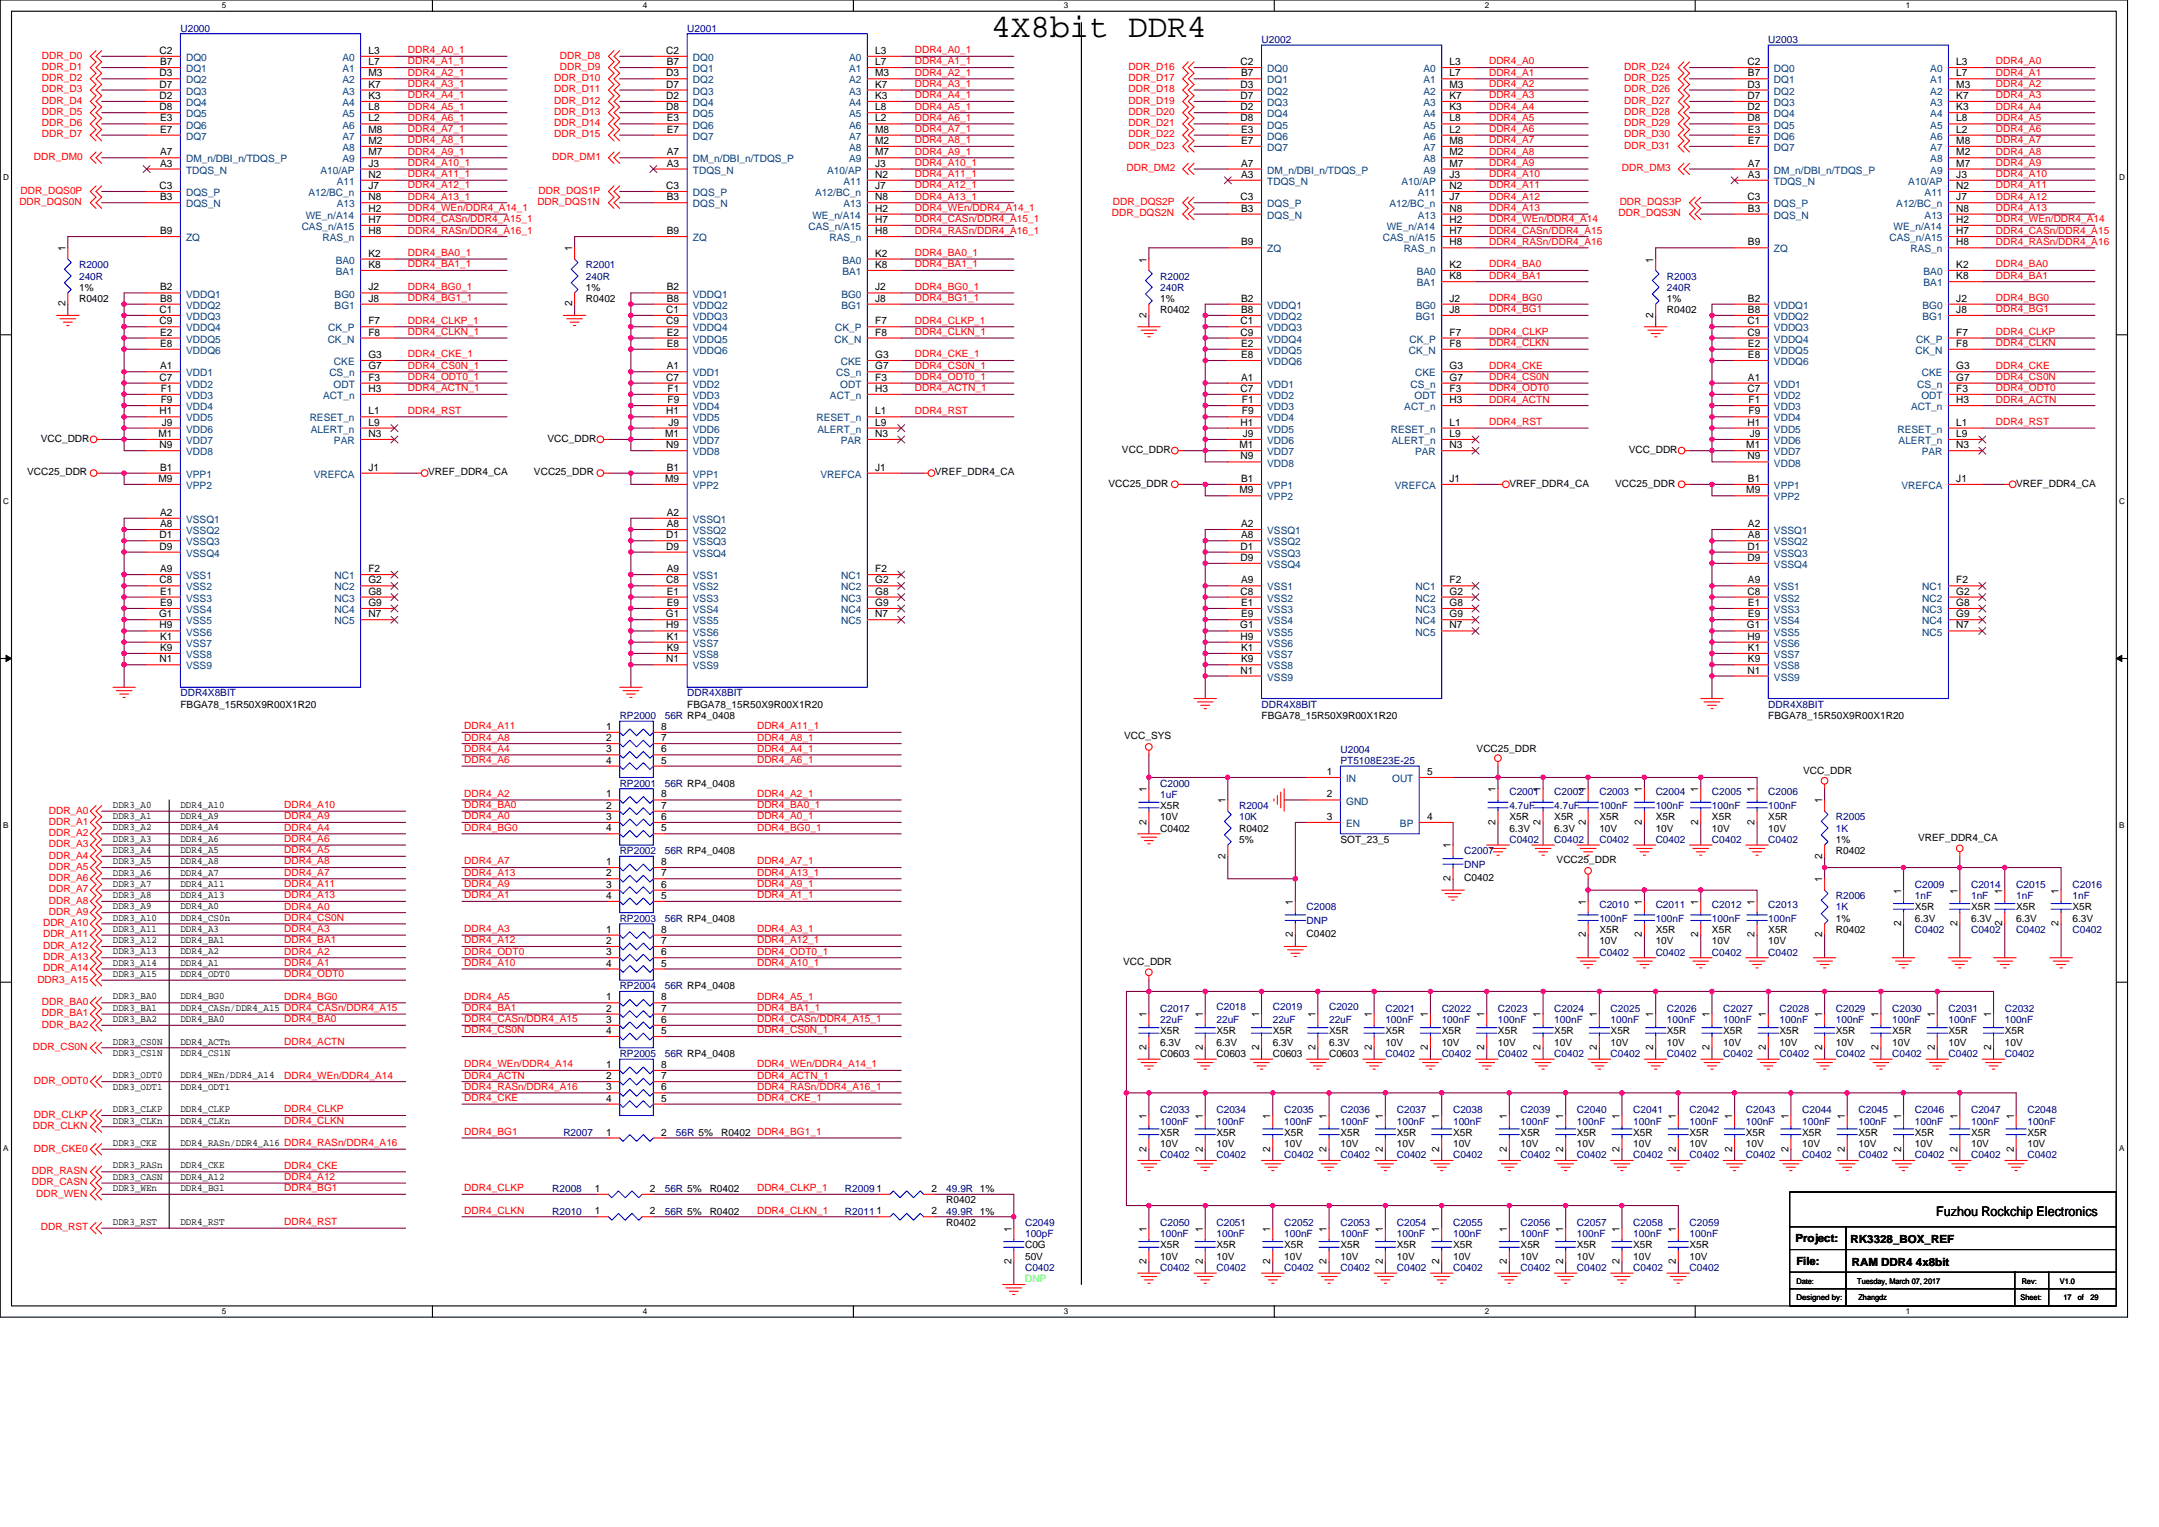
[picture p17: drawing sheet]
<svg xmlns="http://www.w3.org/2000/svg" width="297mm" height="210mm" viewBox="0 0 297 210" stroke-linecap="round" stroke-linejoin="round" font-family="sans-serif">
<defs><g id="words">
<text font-size="4.5" x="136.4" y="5.1">4X8bit DDR4</text>
<text font-size="1.8" x="266.4" y="167.3">Fuzhou Rockchip Electronics</text>
<g font-size="1.5">
<text x="247" y="170.8">Project:</text>
<text x="247.2" y="173.9">File:</text>
<text x="254.6" y="170.9">RK3328_BOX_REF</text>
<text x="254.8" y="174">RAM DDR4 4x8bit</text>
</g>
<g font-size="1.4" fill="#000080">
<text x="24.8" y="4.3">U2000</text>
<text x="94.5" y="4.3">U2001</text>
<text x="173.6" y="5.9">U2002</text>
<text x="243.3" y="5.9">U2003</text>
<text x="10.9" y="36.9">R2000</text>
<text x="10.9" y="38.4">240R</text>
<text x="80.6" y="36.9">R2001</text>
<text x="80.6" y="38.4">240R</text>
<text x="159.6" y="38.4">R2002</text>
<text x="159.6" y="40">240R</text>
<text x="229.3" y="38.4">R2003</text>
<text x="229.3" y="40">240R</text>
<text x="24.8" y="95.8">DDR4X8BIT</text>
<text x="94.5" y="95.8">DDR4X8BIT</text>
<text x="85.3" y="98.8">RP2000</text>
<text x="91.5" y="98.8">56R RP4_0408</text>
<text x="173.6" y="97.3">DDR4X8BIT</text>
<text x="243.3" y="97.3">DDR4X8BIT</text>
<text x="184.4" y="103.5">U2004</text>
<text x="184.4" y="105.1">PT5108E23E-25</text>
<text x="85.3" y="108.2">RP2001</text>
<text x="91.5" y="108.2">56R RP4_0408</text>
<text x="159.6" y="108.2">C2000</text>
<text x="159.6" y="109.7">1uF</text>
<text x="170.5" y="111.3">R2004</text>
<text x="170.5" y="112.8">10K</text>
<text x="207.7" y="109.4">C2001</text>
<text x="207.7" y="111.3">4.7uF</text>
<text x="213.8" y="109.4">C2002</text>
<text x="213.8" y="111.3">4.7uF</text>
<text x="220" y="109.4">C2003</text>
<text x="220" y="111.3">100nF</text>
<text x="227.8" y="109.4">C2004</text>
<text x="227.8" y="111.3">100nF</text>
<text x="235.5" y="109.4">C2005</text>
<text x="235.5" y="111.3">100nF</text>
<text x="243.3" y="109.4">C2006</text>
<text x="243.3" y="111.3">100nF</text>
<text x="252.6" y="112.8">R2005</text>
<text x="85.3" y="117.5">RP2002</text>
<text x="91.5" y="117.5">56R RP4_0408</text>
<text x="201.5" y="117.5">C2007</text>
<text x="201.5" y="119.3">DNP</text>
<text x="207.7" y="115.9">C0402</text>
<text x="213.8" y="115.9">C0402</text>
<text x="220" y="115.9">C0402</text>
<text x="227.8" y="115.9">C0402</text>
<text x="235.5" y="115.9">C0402</text>
<text x="243.3" y="115.9">C0402</text>
<text x="252.6" y="114.3">1K</text>
<text x="179.8" y="125.2">C2008</text>
<text x="220" y="124.9">C2010</text>
<text x="227.8" y="124.9">C2011</text>
<text x="235.5" y="124.9">C2012</text>
<text x="243.3" y="124.9">C2013</text>
<text x="252.6" y="123.7">R2006</text>
<text x="252.6" y="125.2">1K</text>
<text x="263.4" y="122.1">C2009</text>
<text x="263.4" y="123.7">1nF</text>
<text x="271.2" y="122.1">C2014</text>
<text x="271.2" y="123.7">1nF</text>
<text x="277.4" y="122.1">C2015</text>
<text x="277.4" y="123.7">1nF</text>
<text x="285.1" y="122.1">C2016</text>
<text x="285.1" y="123.7">1nF</text>
<text x="85.3" y="126.7">RP2003</text>
<text x="91.5" y="126.7">56R RP4_0408</text>
<text x="179.8" y="127.1">DNP</text>
<text x="220" y="126.7">100nF</text>
<text x="220" y="131.4">C0402</text>
<text x="227.8" y="126.7">100nF</text>
<text x="227.8" y="131.4">C0402</text>
<text x="235.5" y="126.7">100nF</text>
<text x="235.5" y="131.4">C0402</text>
<text x="243.3" y="126.7">100nF</text>
<text x="243.3" y="131.4">C0402</text>
<text x="263.4" y="128.3">C0402</text>
<text x="271.2" y="128.3">C0402</text>
<text x="277.4" y="128.3">C0402</text>
<text x="285.1" y="128.3">C0402</text>
<text x="85.3" y="136">RP2004</text>
<text x="91.5" y="136">56R RP4_0408</text>
<text x="159.6" y="139.1">C2017</text>
<text x="159.6" y="140.7">22uF</text>
<text x="167.4" y="138.8">C2018</text>
<text x="167.4" y="140.7">22uF</text>
<text x="175.1" y="138.8">C2019</text>
<text x="175.1" y="140.7">22uF</text>
<text x="182.9" y="138.8">C2020</text>
<text x="182.9" y="140.7">22uF</text>
<text x="190.6" y="139.1">C2021</text>
<text x="190.6" y="140.7">100nF</text>
<text x="198.3" y="139.1">C2022</text>
<text x="198.3" y="140.7">100nF</text>
<text x="206.1" y="139.1">C2023</text>
<text x="206.1" y="140.7">100nF</text>
<text x="213.8" y="139.1">C2024</text>
<text x="213.8" y="140.7">100nF</text>
<text x="221.6" y="139.1">C2025</text>
<text x="221.6" y="140.7">100nF</text>
<text x="229.3" y="139.1">C2026</text>
<text x="229.3" y="140.7">100nF</text>
<text x="237.1" y="139.1">C2027</text>
<text x="237.1" y="140.7">100nF</text>
<text x="244.8" y="139.1">C2028</text>
<text x="244.8" y="140.7">100nF</text>
<text x="252.6" y="139.1">C2029</text>
<text x="252.6" y="140.7">100nF</text>
<text x="260.3" y="139.1">C2030</text>
<text x="260.3" y="140.7">100nF</text>
<text x="268.1" y="139.1">C2031</text>
<text x="268.1" y="140.7">100nF</text>
<text x="275.8" y="139.1">C2032</text>
<text x="275.8" y="140.7">100nF</text>
<text x="85.3" y="145.3">RP2005</text>
<text x="91.5" y="145.3">56R RP4_0408</text>
<text x="190.6" y="145.3">C0402</text>
<text x="198.3" y="145.3">C0402</text>
<text x="206.1" y="145.3">C0402</text>
<text x="213.8" y="145.3">C0402</text>
<text x="221.6" y="145.3">C0402</text>
<text x="229.3" y="145.3">C0402</text>
<text x="237.1" y="145.3">C0402</text>
<text x="244.8" y="145.3">C0402</text>
<text x="252.6" y="145.3">C0402</text>
<text x="260.3" y="145.3">C0402</text>
<text x="268.1" y="145.3">C0402</text>
<text x="275.8" y="145.3">C0402</text>
<text x="159.6" y="153.1">C2033</text>
<text x="159.6" y="154.6">100nF</text>
<text x="167.4" y="153.1">C2034</text>
<text x="167.4" y="154.6">100nF</text>
<text x="176.7" y="153.1">C2035</text>
<text x="176.7" y="154.6">100nF</text>
<text x="184.4" y="153.1">C2036</text>
<text x="184.4" y="154.6">100nF</text>
<text x="192.2" y="153.1">C2037</text>
<text x="192.2" y="154.6">100nF</text>
<text x="199.9" y="153.1">C2038</text>
<text x="199.9" y="154.6">100nF</text>
<text x="209.2" y="153.1">C2039</text>
<text x="209.2" y="154.6">100nF</text>
<text x="217" y="153.1">C2040</text>
<text x="217" y="154.6">100nF</text>
<text x="224.7" y="153.1">C2041</text>
<text x="224.7" y="154.6">100nF</text>
<text x="232.4" y="153.1">C2042</text>
<text x="232.4" y="154.6">100nF</text>
<text x="240.2" y="153.1">C2043</text>
<text x="240.2" y="154.6">100nF</text>
<text x="247.9" y="153.1">C2044</text>
<text x="247.9" y="154.6">100nF</text>
<text x="255.7" y="153.1">C2045</text>
<text x="255.7" y="154.6">100nF</text>
<text x="263.4" y="153.1">C2046</text>
<text x="263.4" y="154.6">100nF</text>
<text x="271.2" y="153.1">C2047</text>
<text x="271.2" y="154.6">100nF</text>
<text x="278.9" y="153.1">C2048</text>
<text x="278.9" y="154.6">100nF</text>
<text x="77.5" y="156.2">R2007</text>
<text x="93" y="156.2">56R 5%</text>
<text x="159.6" y="159.3">C0402</text>
<text x="167.4" y="159.3">C0402</text>
<text x="176.7" y="159.3">C0402</text>
<text x="184.4" y="159.3">C0402</text>
<text x="192.2" y="159.3">C0402</text>
<text x="199.9" y="159.3">C0402</text>
<text x="209.2" y="159.3">C0402</text>
<text x="217" y="159.3">C0402</text>
<text x="224.7" y="159.3">C0402</text>
<text x="232.4" y="159.3">C0402</text>
<text x="240.2" y="159.3">C0402</text>
<text x="247.9" y="159.3">C0402</text>
<text x="255.7" y="159.3">C0402</text>
<text x="263.4" y="159.3">C0402</text>
<text x="271.2" y="159.3">C0402</text>
<text x="278.9" y="159.3">C0402</text>
<text x="76" y="167">R2010</text>
<text x="76" y="163.9">R2008</text>
<text x="91.5" y="167">56R 5%</text>
<text x="91.5" y="163.9">56R 5%</text>
<text x="116.2" y="163.9">R2009</text>
<text x="116.2" y="167">R2011</text>
<text x="130.2" y="163.9">49.9R 1%</text>
<text x="130.2" y="167">49.9R 1%</text>
<text x="141" y="168.6">C2049</text>
<text x="141" y="170.1">100pF</text>
<text x="159.6" y="168.6">C2050</text>
<text x="159.6" y="170.1">100nF</text>
<text x="167.4" y="168.6">C2051</text>
<text x="167.4" y="170.1">100nF</text>
<text x="176.7" y="168.6">C2052</text>
<text x="176.7" y="170.1">100nF</text>
<text x="184.4" y="168.6">C2053</text>
<text x="184.4" y="170.1">100nF</text>
<text x="192.2" y="168.6">C2054</text>
<text x="192.2" y="170.1">100nF</text>
<text x="199.9" y="168.6">C2055</text>
<text x="199.9" y="170.1">100nF</text>
<text x="209.2" y="168.6">C2056</text>
<text x="209.2" y="170.1">100nF</text>
<text x="217" y="168.6">C2057</text>
<text x="217" y="170.1">100nF</text>
<text x="224.7" y="168.6">C2058</text>
<text x="224.7" y="170.1">100nF</text>
<text x="232.4" y="168.6">C2059</text>
<text x="232.4" y="170.1">100nF</text>
<text x="141" y="174.8">C0402</text>
<text x="159.6" y="174.8">C0402</text>
<text x="167.4" y="174.8">C0402</text>
<text x="176.7" y="174.8">C0402</text>
<text x="184.4" y="174.8">C0402</text>
<text x="192.2" y="174.8">C0402</text>
<text x="199.9" y="174.8">C0402</text>
<text x="209.2" y="174.8">C0402</text>
<text x="217" y="174.8">C0402</text>
<text x="224.7" y="174.8">C0402</text>
<text x="232.4" y="174.8">C0402</text>
</g>
<g font-size="1.4" fill="#f00">
<text x="5.8" y="11.2">DDR_D2</text>
<text x="5.8" y="9.6">DDR_D1</text>
<text x="5.8" y="8.1">DDR_D0</text>
<text x="56.1" y="7.3">DDR4_A0_1</text>
<text x="56.1" y="8.9">DDR4_A1_1</text>
<text x="56.1" y="10.4">DDR4_A2_1</text>
<text x="56.1" y="12">DDR4_A3_1</text>
<text x="76.3" y="11.2">DDR_D10</text>
<text x="77" y="9.6">DDR_D9</text>
<text x="77" y="8.1">DDR_D8</text>
<text x="125.9" y="12">DDR4_A3_1</text>
<text x="125.9" y="10.4">DDR4_A2_1</text>
<text x="125.9" y="8.9">DDR4_A1_1</text>
<text x="125.9" y="7.3">DDR4_A0_1</text>
<text x="155.3" y="11.2">DDR_D17</text>
<text x="155.3" y="9.6">DDR_D16</text>
<text x="204.9" y="12">DDR4_A2</text>
<text x="204.9" y="10.4">DDR4_A1</text>
<text x="204.9" y="8.9">DDR4_A0</text>
<text x="223.5" y="11.2">DDR_D25</text>
<text x="223.5" y="9.6">DDR_D24</text>
<text x="274.6" y="8.9">DDR4_A0</text>
<text x="274.6" y="10.4">DDR4_A1</text>
<text x="274.6" y="12">DDR4_A2</text>
<text x="5.8" y="17.4">DDR_D6</text>
<text x="5.8" y="15.8">DDR_D5</text>
<text x="5.8" y="14.3">DDR_D4</text>
<text x="5.8" y="12.7">DDR_D3</text>
<text x="56.1" y="13.5">DDR4_A4_1</text>
<text x="56.1" y="15.1">DDR4_A5_1</text>
<text x="56.1" y="16.6">DDR4_A6_1</text>
<text x="76.3" y="12.7">DDR_D11</text>
<text x="76.3" y="17.4">DDR_D14</text>
<text x="76.3" y="14.3">DDR_D12</text>
<text x="76.3" y="15.8">DDR_D13</text>
<text x="125.9" y="16.6">DDR4_A6_1</text>
<text x="125.9" y="15.1">DDR4_A5_1</text>
<text x="125.9" y="13.5">DDR4_A4_1</text>
<text x="155.3" y="14.3">DDR_D19</text>
<text x="155.3" y="15.8">DDR_D20</text>
<text x="155.3" y="12.7">DDR_D18</text>
<text x="155.3" y="17.4">DDR_D21</text>
<text x="204.9" y="13.5">DDR4_A3</text>
<text x="204.9" y="16.6">DDR4_A5</text>
<text x="204.9" y="15.1">DDR4_A4</text>
<text x="223.5" y="14.3">DDR_D27</text>
<text x="223.5" y="17.4">DDR_D29</text>
<text x="223.5" y="15.8">DDR_D28</text>
<text x="223.5" y="12.7">DDR_D26</text>
<text x="274.6" y="13.5">DDR4_A3</text>
<text x="274.6" y="15.1">DDR4_A4</text>
<text x="274.6" y="16.6">DDR4_A5</text>
<text x="4.7" y="22">DDR_DM0</text>
<text x="5.8" y="18.9">DDR_D7</text>
<text x="56.1" y="18.2">DDR4_A7_1</text>
<text x="56.1" y="19.7">DDR4_A8_1</text>
<text x="56.1" y="21.3">DDR4_A9_1</text>
<text x="56.1" y="22.8">DDR4_A10_1</text>
<text x="76" y="22">DDR_DM1</text>
<text x="76.3" y="18.9">DDR_D15</text>
<text x="125.9" y="18.2">DDR4_A7_1</text>
<text x="125.9" y="22.8">DDR4_A10_1</text>
<text x="125.9" y="21.3">DDR4_A9_1</text>
<text x="125.9" y="19.7">DDR4_A8_1</text>
<text x="155" y="23.6">DDR_DM2</text>
<text x="155.3" y="18.9">DDR_D22</text>
<text x="155.3" y="20.4">DDR_D23</text>
<text x="204.9" y="19.7">DDR4_A7</text>
<text x="204.9" y="18.2">DDR4_A6</text>
<text x="204.9" y="22.8">DDR4_A9</text>
<text x="204.9" y="21.3">DDR4_A8</text>
<text x="223.2" y="23.6">DDR_DM3</text>
<text x="223.5" y="18.9">DDR_D30</text>
<text x="223.5" y="20.4">DDR_D31</text>
<text x="274.6" y="19.7">DDR4_A7</text>
<text x="274.6" y="18.2">DDR4_A6</text>
<text x="274.6" y="21.3">DDR4_A8</text>
<text x="274.6" y="22.8">DDR4_A9</text>
<text x="2.7" y="28.2">DDR_DQS0N</text>
<text x="2.8" y="26.6">DDR_DQS0P</text>
<text x="56.1" y="24.4">DDR4_A11_1</text>
<text x="56.1" y="25.9">DDR4_A12_1</text>
<text x="56.1" y="27.5">DDR4_A13_1</text>
<text x="56.1" y="29">DDR4_WEn/DDR4_A14_1</text>
<text x="73.9" y="28.2">DDR_DQS1N</text>
<text x="74.1" y="26.6">DDR_DQS1P</text>
<text x="125.9" y="24.4">DDR4_A11_1</text>
<text x="125.9" y="29">DDR4_WEn/DDR4_A14_1</text>
<text x="125.9" y="27.5">DDR4_A13_1</text>
<text x="125.9" y="25.9">DDR4_A12_1</text>
<text x="153" y="29.8">DDR_DQS2N</text>
<text x="153.1" y="28.2">DDR_DQS2P</text>
<text x="204.9" y="25.9">DDR4_A11</text>
<text x="204.9" y="24.4">DDR4_A10</text>
<text x="204.9" y="29">DDR4_A13</text>
<text x="204.9" y="27.5">DDR4_A12</text>
<text x="222.7" y="29.8">DDR_DQS3N</text>
<text x="222.8" y="28.2">DDR_DQS3P</text>
<text x="274.6" y="24.4">DDR4_A10</text>
<text x="274.6" y="25.9">DDR4_A11</text>
<text x="274.6" y="29">DDR4_A13</text>
<text x="274.6" y="27.5">DDR4_A12</text>
<text x="56.1" y="30.6">DDR4_CASn/DDR4_A15_1</text>
<text x="56.1" y="32.1">DDR4_RASn/DDR4_A16_1</text>
<text x="56.1" y="35.2">DDR4_BA0_1</text>
<text x="125.9" y="30.6">DDR4_CASn/DDR4_A15_1</text>
<text x="125.9" y="35.2">DDR4_BA0_1</text>
<text x="125.9" y="32.1">DDR4_RASn/DDR4_A16_1</text>
<text x="204.9" y="32.1">DDR4_CASn/DDR4_A15</text>
<text x="204.9" y="30.6">DDR4_WEn/DDR4_A14</text>
<text x="204.9" y="33.7">DDR4_RASn/DDR4_A16</text>
<text x="274.6" y="30.6">DDR4_WEn/DDR4_A14</text>
<text x="274.6" y="32.1">DDR4_CASn/DDR4_A15</text>
<text x="274.6" y="33.7">DDR4_RASn/DDR4_A16</text>
<text x="56.1" y="36.8">DDR4_BA1_1</text>
<text x="56.1" y="39.9">DDR4_BG0_1</text>
<text x="56.1" y="41.4">DDR4_BG1_1</text>
<text x="125.9" y="36.8">DDR4_BA1_1</text>
<text x="125.9" y="41.4">DDR4_BG1_1</text>
<text x="125.9" y="39.9">DDR4_BG0_1</text>
<text x="204.9" y="38.3">DDR4_BA1</text>
<text x="204.9" y="36.8">DDR4_BA0</text>
<text x="204.9" y="41.4">DDR4_BG0</text>
<text x="274.6" y="41.4">DDR4_BG0</text>
<text x="274.6" y="36.8">DDR4_BA0</text>
<text x="274.6" y="38.3">DDR4_BA1</text>
<text x="56.1" y="44.5">DDR4_CLKP_1</text>
<text x="56.1" y="46.1">DDR4_CLKN_1</text>
<text x="125.9" y="46.1">DDR4_CLKN_1</text>
<text x="125.9" y="44.5">DDR4_CLKP_1</text>
<text x="204.9" y="42.9">DDR4_BG1</text>
<text x="204.9" y="47.6">DDR4_CLKN</text>
<text x="204.9" y="46.1">DDR4_CLKP</text>
<text x="274.6" y="42.9">DDR4_BG1</text>
<text x="274.6" y="46.1">DDR4_CLKP</text>
<text x="274.6" y="47.6">DDR4_CLKN</text>
<text x="56.1" y="49.1">DDR4_CKE_1</text>
<text x="56.1" y="50.7">DDR4_CS0N_1</text>
<text x="56.1" y="52.3">DDR4_ODT0_1</text>
<text x="56.1" y="53.8">DDR4_ACTN_1</text>
<text x="125.9" y="49.1">DDR4_CKE_1</text>
<text x="125.9" y="53.8">DDR4_ACTN_1</text>
<text x="125.9" y="52.3">DDR4_ODT0_1</text>
<text x="125.9" y="50.7">DDR4_CS0N_1</text>
<text x="204.9" y="50.7">DDR4_CKE</text>
<text x="204.9" y="53.8">DDR4_ODT0</text>
<text x="204.9" y="52.3">DDR4_CS0N</text>
<text x="274.6" y="53.8">DDR4_ODT0</text>
<text x="274.6" y="50.7">DDR4_CKE</text>
<text x="274.6" y="52.3">DDR4_CS0N</text>
<text x="56.1" y="56.9">DDR4_RST</text>
<text x="125.9" y="56.9">DDR4_RST</text>
<text x="204.9" y="55.4">DDR4_ACTN</text>
<text x="204.9" y="58.4">DDR4_RST</text>
<text x="274.6" y="55.4">DDR4_ACTN</text>
<text x="274.6" y="58.4">DDR4_RST</text>
<text x="63.9" y="100.3">DDR4_A11</text>
<text x="63.9" y="101.8">DDR4_A8</text>
<text x="104.2" y="100.3">DDR4_A11_1</text>
<text x="104.2" y="101.8">DDR4_A8_1</text>
<text x="63.9" y="103.4">DDR4_A4</text>
<text x="63.9" y="104.9">DDR4_A6</text>
<text x="104.2" y="104.9">DDR4_A6_1</text>
<text x="104.2" y="103.4">DDR4_A4_1</text>
<text x="6.7" y="113.4">DDR_A1</text>
<text x="6.7" y="111.9">DDR_A0</text>
<text x="39.1" y="112.7">DDR4_A9</text>
<text x="39.1" y="111.1">DDR4_A10</text>
<text x="63.9" y="112.7">DDR4_A0</text>
<text x="63.9" y="109.6">DDR4_A2</text>
<text x="63.9" y="111.1">DDR4_BA0</text>
<text x="104.2" y="112.7">DDR4_A0_1</text>
<text x="104.2" y="111.1">DDR4_BA0_1</text>
<text x="104.2" y="109.6">DDR4_A2_1</text>
<text x="6.7" y="119.6">DDR_A5</text>
<text x="6.7" y="115">DDR_A2</text>
<text x="6.7" y="116.5">DDR_A3</text>
<text x="6.7" y="118.1">DDR_A4</text>
<text x="39.1" y="115.8">DDR4_A6</text>
<text x="39.1" y="118.9">DDR4_A8</text>
<text x="39.1" y="114.2">DDR4_A4</text>
<text x="39.1" y="117.3">DDR4_A5</text>
<text x="63.9" y="118.9">DDR4_A7</text>
<text x="63.9" y="114.2">DDR4_BG0</text>
<text x="104.2" y="118.9">DDR4_A7_1</text>
<text x="104.2" y="114.2">DDR4_BG0_1</text>
<text x="6.7" y="121.2">DDR_A6</text>
<text x="6.7" y="122.7">DDR_A7</text>
<text x="6.7" y="125.8">DDR_A9</text>
<text x="6.7" y="124.3">DDR_A8</text>
<text x="39.1" y="122">DDR4_A11</text>
<text x="39.1" y="120.4">DDR4_A7</text>
<text x="39.1" y="123.5">DDR4_A13</text>
<text x="39.1" y="125.1">DDR4_A0</text>
<text x="63.9" y="122">DDR4_A9</text>
<text x="63.9" y="123.5">DDR4_A1</text>
<text x="63.9" y="120.4">DDR4_A13</text>
<text x="104.2" y="120.4">DDR4_A13_1</text>
<text x="104.2" y="123.5">DDR4_A1_1</text>
<text x="104.2" y="122">DDR4_A9_1</text>
<text x="5.9" y="127.4">DDR_A10</text>
<text x="5.9" y="128.9">DDR_A11</text>
<text x="5.9" y="130.5">DDR_A12</text>
<text x="39.1" y="128.2">DDR4_A3</text>
<text x="39.1" y="126.6">DDR4_CS0N</text>
<text x="39.1" y="131.3">DDR4_A2</text>
<text x="39.1" y="129.7">DDR4_BA1</text>
<text x="63.9" y="131.3">DDR4_ODT0</text>
<text x="63.9" y="128.2">DDR4_A3</text>
<text x="63.9" y="129.7">DDR4_A12</text>
<text x="104.2" y="129.7">DDR4_A12_1</text>
<text x="104.2" y="128.2">DDR4_A3_1</text>
<text x="104.2" y="131.3">DDR4_ODT0_1</text>
<text x="5.1" y="135.1">DDR3_A15</text>
<text x="5.9" y="132">DDR_A13</text>
<text x="5.9" y="133.6">DDR_A14</text>
<text x="39.1" y="137.5">DDR4_BG0</text>
<text x="39.1" y="132.8">DDR4_A1</text>
<text x="39.1" y="134.4">DDR4_ODT0</text>
<text x="63.9" y="137.5">DDR4_A5</text>
<text x="63.9" y="132.8">DDR4_A10</text>
<text x="104.2" y="137.5">DDR4_A5_1</text>
<text x="104.2" y="132.8">DDR4_A10_1</text>
<text x="5.8" y="141.3">DDR_BA2</text>
<text x="5.8" y="138.2">DDR_BA0</text>
<text x="5.8" y="139.8">DDR_BA1</text>
<text x="39.1" y="143.7">DDR4_ACTN</text>
<text x="39.1" y="140.6">DDR4_BA0</text>
<text x="63.9" y="140.6">DDR4_CASn/DDR4_A15</text>
<text x="63.9" y="142.1">DDR4_CS0N</text>
<text x="63.9" y="139">DDR4_BA1</text>
<text x="104.2" y="142.1">DDR4_CS0N_1</text>
<text x="104.2" y="140.6">DDR4_CASn/DDR4_A15_1</text>
<text x="104.2" y="139">DDR4_BA1_1</text>
<text x="4.5" y="144.4">DDR_CS0N</text>
<text x="4.7" y="149.1">DDR_ODT0</text>
<text x="39.1" y="148.3">DDR4_WEn/DDR4_A14</text>
<text x="63.9" y="149.9">DDR4_RASn/DDR4_A16</text>
<text x="63.9" y="148.3">DDR4_ACTN</text>
<text x="63.9" y="146.8">DDR4_WEn/DDR4_A14</text>
<text x="104.2" y="149.9">DDR4_RASn/DDR4_A16_1</text>
<text x="104.2" y="146.8">DDR4_WEn/DDR4_A14_1</text>
<text x="104.2" y="148.3">DDR4_ACTN_1</text>
<text x="4.5" y="155.3">DDR_CLKN</text>
<text x="4.7" y="153.7">DDR_CLKP</text>
<text x="39.1" y="154.5">DDR4_CLKN</text>
<text x="39.1" y="153">DDR4_CLKP</text>
<text x="63.9" y="151.4">DDR4_CKE</text>
<text x="104.2" y="151.4">DDR4_CKE_1</text>
<text x="4.4" y="161.5">DDR_RASN</text>
<text x="4.7" y="158.3">DDR_CKE0</text>
<text x="39.1" y="160.7">DDR4_CKE</text>
<text x="63.9" y="156.1">DDR4_BG1</text>
<text x="4.4" y="163">DDR_CASN</text>
<text x="5" y="164.5">DDR_WEN</text>
<text x="39.1" y="163.8">DDR4_BG1</text>
<text x="39.1" y="162.3">DDR4_A12</text>
<text x="63.9" y="163.8">DDR4_CLKP</text>
<text x="63.9" y="166.9">DDR4_CLKN</text>
<text x="104.2" y="163.8">DDR4_CLKP_1</text>
<text x="104.2" y="166.9">DDR4_CLKN_1</text>
<text x="5.6" y="169.2">DDR_RST</text>
<text x="39.1" y="168.5">DDR4_RST</text>
</g>
<g font-size="1.4">
<text x="21.9" y="7.4">C2</text>
<text x="21.9" y="10.5">D3</text>
<text x="22" y="9">B7</text>
<text x="50.7" y="7.4">L3</text>
<text x="50.7" y="9">L7</text>
<text x="50.7" y="10.5">M3</text>
<text x="91.7" y="7.4">C2</text>
<text x="91.7" y="10.5">D3</text>
<text x="91.8" y="9">B7</text>
<text x="120.4" y="7.4">L3</text>
<text x="120.4" y="9">L7</text>
<text x="120.4" y="10.5">M3</text>
<text x="170.7" y="9">C2</text>
<text x="170.8" y="10.5">B7</text>
<text x="199.4" y="9">L3</text>
<text x="199.4" y="10.5">L7</text>
<text x="240.4" y="9">C2</text>
<text x="240.5" y="10.5">B7</text>
<text x="269.2" y="9">L3</text>
<text x="269.2" y="10.5">L7</text>
<text x="21.9" y="12">D7</text>
<text x="21.9" y="13.6">D2</text>
<text x="21.9" y="15.2">D8</text>
<text x="22" y="16.7">E3</text>
<text x="50.7" y="12">K7</text>
<text x="50.7" y="13.6">K3</text>
<text x="50.7" y="15.2">L8</text>
<text x="50.7" y="16.7">L2</text>
<text x="91.7" y="12">D7</text>
<text x="91.7" y="13.6">D2</text>
<text x="91.7" y="15.2">D8</text>
<text x="91.8" y="16.7">E3</text>
<text x="120.4" y="12">K7</text>
<text x="120.4" y="13.6">K3</text>
<text x="120.4" y="15.2">L8</text>
<text x="120.4" y="16.7">L2</text>
<text x="170.7" y="12">D3</text>
<text x="170.7" y="13.6">D7</text>
<text x="170.7" y="15.2">D2</text>
<text x="170.7" y="16.7">D8</text>
<text x="199.4" y="12">M3</text>
<text x="199.4" y="13.6">K7</text>
<text x="199.4" y="15.2">K3</text>
<text x="199.4" y="16.7">L8</text>
<text x="240.4" y="12">D3</text>
<text x="240.4" y="13.6">D7</text>
<text x="240.4" y="15.2">D2</text>
<text x="240.4" y="16.7">D8</text>
<text x="269.2" y="12">M3</text>
<text x="269.2" y="13.6">K7</text>
<text x="269.2" y="15.2">K3</text>
<text x="269.2" y="16.7">L8</text>
<text x="22" y="18.2">E7</text>
<text x="22" y="21.4">A7</text>
<text x="22" y="22.9">A3</text>
<text x="50.7" y="22.9">J3</text>
<text x="50.7" y="18.2">M8</text>
<text x="50.7" y="19.8">M2</text>
<text x="50.7" y="21.4">M7</text>
<text x="91.8" y="18.2">E7</text>
<text x="91.8" y="21.4">A7</text>
<text x="91.8" y="22.9">A3</text>
<text x="120.4" y="22.9">J3</text>
<text x="120.4" y="18.2">M8</text>
<text x="120.4" y="19.8">M2</text>
<text x="120.4" y="21.4">M7</text>
<text x="170.8" y="18.2">E3</text>
<text x="170.8" y="19.8">E7</text>
<text x="170.8" y="22.9">A7</text>
<text x="199.4" y="18.2">L2</text>
<text x="199.4" y="19.8">M8</text>
<text x="199.4" y="21.4">M2</text>
<text x="199.4" y="22.9">M7</text>
<text x="240.5" y="18.2">E3</text>
<text x="240.5" y="19.8">E7</text>
<text x="240.5" y="22.9">A7</text>
<text x="269.2" y="18.2">L2</text>
<text x="269.2" y="19.8">M8</text>
<text x="269.2" y="21.4">M2</text>
<text x="269.2" y="22.9">M7</text>
<text x="21.9" y="26">C3</text>
<text x="22" y="27.5">B3</text>
<text x="50.7" y="29.1">H2</text>
<text x="50.7" y="24.4">N2</text>
<text x="50.7" y="27.5">N8</text>
<text x="50.7" y="26">J7</text>
<text x="91.7" y="26">C3</text>
<text x="91.8" y="27.5">B3</text>
<text x="120.4" y="26">J7</text>
<text x="120.4" y="29.1">H2</text>
<text x="120.4" y="24.4">N2</text>
<text x="120.4" y="27.5">N8</text>
<text x="170.7" y="27.5">C3</text>
<text x="170.8" y="29.1">B3</text>
<text x="170.8" y="24.4">A3</text>
<text x="199.4" y="24.4">J3</text>
<text x="199.4" y="27.5">J7</text>
<text x="199.4" y="26">N2</text>
<text x="199.4" y="29.1">N8</text>
<text x="240.4" y="27.5">C3</text>
<text x="240.5" y="29.1">B3</text>
<text x="240.5" y="24.4">A3</text>
<text x="269.2" y="27.5">J7</text>
<text x="269.2" y="24.4">J3</text>
<text x="269.2" y="26">N2</text>
<text x="269.2" y="29.1">N8</text>
<text x="9" y="34.5" transform="rotate(-90 9 34.5)">1</text>
<text x="22" y="32.2">B9</text>
<text x="50.7" y="32.2">H8</text>
<text x="50.7" y="30.6">H7</text>
<text x="50.7" y="35.3">K2</text>
<text x="78.7" y="34.5" transform="rotate(-90 78.7 34.5)">1</text>
<text x="91.8" y="32.2">B9</text>
<text x="120.4" y="35.3">K2</text>
<text x="120.4" y="32.2">H8</text>
<text x="120.4" y="30.6">H7</text>
<text x="170.8" y="33.7">B9</text>
<text x="199.4" y="30.6">H2</text>
<text x="199.4" y="33.7">H8</text>
<text x="199.4" y="32.2">H7</text>
<text x="240.5" y="33.7">B9</text>
<text x="269.2" y="30.6">H2</text>
<text x="269.2" y="32.2">H7</text>
<text x="269.2" y="33.7">H8</text>
<text x="10.9" y="41.5">R0402</text>
<text x="10.9" y="40">1%</text>
<text x="22" y="39.9">B2</text>
<text x="22" y="41.5">B8</text>
<text x="50.7" y="39.9">J2</text>
<text x="50.7" y="41.5">J8</text>
<text x="50.7" y="36.9">K8</text>
<text x="80.6" y="41.5">R0402</text>
<text x="80.6" y="40">1%</text>
<text x="91.8" y="39.9">B2</text>
<text x="91.8" y="41.5">B8</text>
<text x="120.4" y="36.9">K8</text>
<text x="120.4" y="39.9">J2</text>
<text x="120.4" y="41.5">J8</text>
<text x="157.7" y="36.1" transform="rotate(-90 157.7 36.1)">1</text>
<text x="159.6" y="41.5">1%</text>
<text x="170.8" y="41.5">B2</text>
<text x="199.4" y="36.9">K2</text>
<text x="199.4" y="38.4">K8</text>
<text x="199.4" y="41.5">J2</text>
<text x="227.5" y="36.1" transform="rotate(-90 227.5 36.1)">1</text>
<text x="229.3" y="41.5">1%</text>
<text x="240.5" y="41.5">B2</text>
<text x="269.2" y="36.9">K2</text>
<text x="269.2" y="38.4">K8</text>
<text x="269.2" y="41.5">J2</text>
<text x="9" y="42.1" transform="rotate(-90 9 42.1)">2</text>
<text x="21.9" y="43">C1</text>
<text x="21.9" y="44.6">C9</text>
<text x="22" y="46.1">E2</text>
<text x="22" y="47.7">E8</text>
<text x="50.7" y="44.6">F7</text>
<text x="50.7" y="46.1">F8</text>
<text x="78.7" y="42.1" transform="rotate(-90 78.7 42.1)">2</text>
<text x="91.7" y="43">C1</text>
<text x="91.7" y="44.6">C9</text>
<text x="91.8" y="46.1">E2</text>
<text x="91.8" y="47.7">E8</text>
<text x="120.4" y="44.6">F7</text>
<text x="120.4" y="46.1">F8</text>
<text x="157.7" y="43.7" transform="rotate(-90 157.7 43.7)">2</text>
<text x="159.6" y="43.1">R0402</text>
<text x="170.7" y="44.6">C1</text>
<text x="170.7" y="46.1">C9</text>
<text x="170.8" y="43">B8</text>
<text x="170.8" y="47.7">E2</text>
<text x="199.4" y="43">J8</text>
<text x="199.4" y="46.1">F7</text>
<text x="199.4" y="47.7">F8</text>
<text x="227.5" y="43.7" transform="rotate(-90 227.5 43.7)">2</text>
<text x="229.3" y="43.1">R0402</text>
<text x="240.4" y="44.6">C1</text>
<text x="240.4" y="46.1">C9</text>
<text x="240.5" y="43">B8</text>
<text x="240.5" y="47.7">E2</text>
<text x="269.2" y="43">J8</text>
<text x="269.2" y="46.1">F7</text>
<text x="269.2" y="47.7">F8</text>
<text x="21.9" y="52.3">C7</text>
<text x="22" y="50.8">A1</text>
<text x="22.1" y="53.9">F1</text>
<text x="50.7" y="53.9">H3</text>
<text x="50.7" y="49.2">G3</text>
<text x="50.7" y="52.3">F3</text>
<text x="50.7" y="50.8">G7</text>
<text x="91.7" y="52.3">C7</text>
<text x="91.8" y="50.8">A1</text>
<text x="91.8" y="53.9">F1</text>
<text x="120.4" y="50.8">G7</text>
<text x="120.4" y="53.9">H3</text>
<text x="120.4" y="49.2">G3</text>
<text x="120.4" y="52.3">F3</text>
<text x="170.7" y="53.9">C7</text>
<text x="170.8" y="49.2">E8</text>
<text x="170.8" y="52.3">A1</text>
<text x="199.4" y="52.3">G7</text>
<text x="199.4" y="50.8">G3</text>
<text x="199.4" y="53.9">F3</text>
<text x="240.4" y="53.9">C7</text>
<text x="240.5" y="49.2">E8</text>
<text x="240.5" y="52.3">A1</text>
<text x="269.2" y="52.3">G7</text>
<text x="269.2" y="50.8">G3</text>
<text x="269.2" y="53.9">F3</text>
<text x="21.9" y="57">H1</text>
<text x="22.1" y="55.4">F9</text>
<text x="22.3" y="58.5">J9</text>
<text x="50.7" y="57">L1</text>
<text x="50.7" y="58.5">L9</text>
<text x="91.7" y="57">H1</text>
<text x="91.8" y="55.4">F9</text>
<text x="92" y="58.5">J9</text>
<text x="120.4" y="57">L1</text>
<text x="120.4" y="58.5">L9</text>
<text x="170.7" y="58.5">H1</text>
<text x="170.9" y="55.4">F1</text>
<text x="170.9" y="57">F9</text>
<text x="199.4" y="58.5">L1</text>
<text x="199.4" y="55.4">H3</text>
<text x="240.4" y="58.5">H1</text>
<text x="240.6" y="55.4">F1</text>
<text x="240.6" y="57">F9</text>
<text x="269.2" y="58.5">L1</text>
<text x="269.2" y="55.4">H3</text>
<text x="3.7" y="65.4">VCC25_DDR</text>
<text x="5.6" y="60.7">VCC_DDR</text>
<text x="21.8" y="60.1">M1</text>
<text x="21.9" y="61.6">N9</text>
<text x="22" y="64.7">B1</text>
<text x="50.7" y="60.1">N3</text>
<text x="50.7" y="64.7">J1</text>
<text x="58.9" y="65.4">VREF_DDR4_CA</text>
<text x="73.5" y="65.4">VCC25_DDR</text>
<text x="75.3" y="60.7">VCC_DDR</text>
<text x="91.5" y="60.1">M1</text>
<text x="91.7" y="61.6">N9</text>
<text x="91.8" y="64.7">B1</text>
<text x="120.4" y="60.1">N3</text>
<text x="120.4" y="64.7">J1</text>
<text x="128.6" y="65.4">VREF_DDR4_CA</text>
<text x="154.4" y="62.3">VCC_DDR</text>
<text x="170.5" y="61.6">M1</text>
<text x="170.7" y="63.2">N9</text>
<text x="171" y="60.1">J9</text>
<text x="199.4" y="60.1">L9</text>
<text x="199.4" y="61.6">N3</text>
<text x="224.1" y="62.3">VCC_DDR</text>
<text x="240.3" y="61.6">M1</text>
<text x="240.4" y="63.2">N9</text>
<text x="240.7" y="60.1">J9</text>
<text x="269.2" y="60.1">L9</text>
<text x="269.2" y="61.6">N3</text>
<text x="21.8" y="66.3">M9</text>
<text x="22" y="70.9">A2</text>
<text x="91.5" y="66.3">M9</text>
<text x="91.8" y="70.9">A2</text>
<text x="152.5" y="66.9">VCC25_DDR</text>
<text x="170.5" y="67.8">M9</text>
<text x="170.8" y="66.3">B1</text>
<text x="199.4" y="66.3">J1</text>
<text x="207.7" y="66.9">VREF_DDR4_CA</text>
<text x="222.2" y="66.9">VCC25_DDR</text>
<text x="240.3" y="67.8">M9</text>
<text x="240.5" y="66.3">B1</text>
<text x="269.2" y="66.3">J1</text>
<text x="277.4" y="66.9">VREF_DDR4_CA</text>
<text x="21.9" y="74">D1</text>
<text x="21.9" y="75.6">D9</text>
<text x="22" y="72.5">A8</text>
<text x="91.7" y="74">D1</text>
<text x="91.7" y="75.6">D9</text>
<text x="91.8" y="72.5">A8</text>
<text x="170.7" y="75.6">D1</text>
<text x="170.7" y="77.1">D9</text>
<text x="170.8" y="72.5">A2</text>
<text x="170.8" y="74">A8</text>
<text x="240.4" y="75.6">D1</text>
<text x="240.4" y="77.1">D9</text>
<text x="240.5" y="72.5">A2</text>
<text x="240.5" y="74">A8</text>
<text x="21.9" y="80.2">C8</text>
<text x="22" y="78.7">A9</text>
<text x="22" y="81.8">E1</text>
<text x="22" y="83.3">E9</text>
<text x="50.7" y="78.7">F2</text>
<text x="50.7" y="80.2">G2</text>
<text x="50.7" y="81.8">G8</text>
<text x="50.7" y="83.3">G9</text>
<text x="91.7" y="80.2">C8</text>
<text x="91.8" y="78.7">A9</text>
<text x="91.8" y="81.8">E1</text>
<text x="91.8" y="83.3">E9</text>
<text x="120.4" y="78.7">F2</text>
<text x="120.4" y="80.2">G2</text>
<text x="120.4" y="81.8">G8</text>
<text x="120.4" y="83.3">G9</text>
<text x="170.7" y="81.8">C8</text>
<text x="170.8" y="80.2">A9</text>
<text x="170.8" y="83.3">E1</text>
<text x="199.4" y="80.2">F2</text>
<text x="199.4" y="81.8">G2</text>
<text x="199.4" y="83.3">G8</text>
<text x="240.4" y="81.8">C8</text>
<text x="240.5" y="80.2">A9</text>
<text x="240.5" y="83.3">E1</text>
<text x="269.2" y="80.2">F2</text>
<text x="269.2" y="81.8">G2</text>
<text x="269.2" y="83.3">G8</text>
<text x="21.9" y="84.9">G1</text>
<text x="21.9" y="86.4">H9</text>
<text x="22" y="88">K1</text>
<text x="22" y="89.5">K9</text>
<text x="50.7" y="84.9">N7</text>
<text x="91.6" y="84.9">G1</text>
<text x="91.7" y="86.4">H9</text>
<text x="91.8" y="88">K1</text>
<text x="91.8" y="89.5">K9</text>
<text x="120.4" y="84.9">N7</text>
<text x="170.6" y="86.4">G1</text>
<text x="170.7" y="88">H9</text>
<text x="170.8" y="84.9">E9</text>
<text x="170.8" y="89.5">K1</text>
<text x="199.4" y="84.9">G9</text>
<text x="199.4" y="86.4">N7</text>
<text x="240.3" y="86.4">G1</text>
<text x="240.4" y="88">H9</text>
<text x="240.5" y="84.9">E9</text>
<text x="240.5" y="89.5">K1</text>
<text x="269.2" y="84.9">G9</text>
<text x="269.2" y="86.4">N7</text>
<text x="21.9" y="91.1">N1</text>
<text x="91.7" y="91.1">N1</text>
<text x="170.7" y="92.6">N1</text>
<text x="170.8" y="91.1">K9</text>
<text x="240.4" y="92.6">N1</text>
<text x="240.5" y="91.1">K9</text>
<text x="24.8" y="97.3">FBGA78_15R50X9R00X1R20</text>
<text x="83.4" y="100.4">1</text>
<text x="83.4" y="101.9">2</text>
<text x="91" y="101.9">7</text>
<text x="91" y="100.4">8</text>
<text x="94.5" y="97.3">FBGA78_15R50X9R00X1R20</text>
<text x="154.7" y="101.6">VCC_SYS</text>
<text x="173.6" y="98.8">FBGA78_15R50X9R00X1R20</text>
<text x="243.3" y="98.8">FBGA78_15R50X9R00X1R20</text>
<text x="83.4" y="103.5">3</text>
<text x="83.4" y="105">4</text>
<text x="91" y="105">5</text>
<text x="91" y="103.5">6</text>
<text x="182.6" y="106.6">1</text>
<text x="196.3" y="106.6">5</text>
<text x="203.2" y="103.4">VCC25_DDR</text>
<text x="248.1" y="106.4">VCC_DDR</text>
<text x="15.5" y="111.1">DDR3_A0</text>
<text x="15.5" y="112.6">DDR3_A1</text>
<text x="24.8" y="112.6">DDR4_A9</text>
<text x="24.8" y="111.1">DDR4_A10</text>
<text x="83.4" y="109.7">1</text>
<text x="83.4" y="111.2">2</text>
<text x="83.4" y="112.8">3</text>
<text x="91" y="112.8">6</text>
<text x="91" y="111.2">7</text>
<text x="91" y="109.7">8</text>
<text x="157.7" y="113.4" transform="rotate(-90 157.7 113.4)">2</text>
<text x="157.7" y="108.9" transform="rotate(-90 157.7 108.9)">1</text>
<text x="159.6" y="111.3">X5R</text>
<text x="159.6" y="112.8">10V</text>
<text x="168.6" y="110.5" transform="rotate(-90 168.6 110.5)">1</text>
<text x="182.6" y="109.7">2</text>
<text x="182.6" y="112.8">3</text>
<text x="196.3" y="112.8">4</text>
<text x="205.8" y="113.4" transform="rotate(-90 205.8 113.4)">2</text>
<text x="205.8" y="108.9" transform="rotate(-90 205.8 108.9)">1</text>
<text x="207.7" y="112.8">X5R</text>
<text x="212" y="113.4" transform="rotate(-90 212 113.4)">2</text>
<text x="212" y="108.9" transform="rotate(-90 212 108.9)">1</text>
<text x="213.8" y="112.8">X5R</text>
<text x="218.2" y="113.4" transform="rotate(-90 218.2 113.4)">2</text>
<text x="218.2" y="108.9" transform="rotate(-90 218.2 108.9)">1</text>
<text x="220" y="112.8">X5R</text>
<text x="225.9" y="113.4" transform="rotate(-90 225.9 113.4)">2</text>
<text x="225.9" y="108.9" transform="rotate(-90 225.9 108.9)">1</text>
<text x="227.8" y="112.8">X5R</text>
<text x="233.7" y="113.4" transform="rotate(-90 233.7 113.4)">2</text>
<text x="233.7" y="108.9" transform="rotate(-90 233.7 108.9)">1</text>
<text x="235.5" y="112.8">X5R</text>
<text x="241.4" y="113.4" transform="rotate(-90 241.4 113.4)">2</text>
<text x="241.4" y="108.9" transform="rotate(-90 241.4 108.9)">1</text>
<text x="243.3" y="112.8">X5R</text>
<text x="250.7" y="110.5" transform="rotate(-90 250.7 110.5)">1</text>
<text x="15.5" y="115.8">DDR3_A3</text>
<text x="15.5" y="117.3">DDR3_A4</text>
<text x="15.5" y="114.2">DDR3_A2</text>
<text x="15.5" y="118.9">DDR3_A5</text>
<text x="24.8" y="117.3">DDR4_A5</text>
<text x="24.8" y="114.2">DDR4_A4</text>
<text x="24.8" y="118.9">DDR4_A8</text>
<text x="24.8" y="115.8">DDR4_A6</text>
<text x="83.4" y="114.3">4</text>
<text x="83.4" y="119">1</text>
<text x="91" y="114.3">5</text>
<text x="91" y="119">8</text>
<text x="159.6" y="114.3">C0402</text>
<text x="168.6" y="118.1" transform="rotate(-90 168.6 118.1)">2</text>
<text x="170.5" y="114.3">R0402</text>
<text x="170.5" y="115.9">5%</text>
<text x="184.4" y="115.9">SOT_23_5</text>
<text x="199.6" y="116.7" transform="rotate(-90 199.6 116.7)">1</text>
<text x="207.7" y="114.3">6.3V</text>
<text x="213.8" y="114.3">6.3V</text>
<text x="214.2" y="118.7">VCC25_DDR</text>
<text x="220" y="114.3">10V</text>
<text x="227.8" y="114.3">10V</text>
<text x="235.5" y="114.3">10V</text>
<text x="243.3" y="114.3">10V</text>
<text x="250.7" y="118.1" transform="rotate(-90 250.7 118.1)">2</text>
<text x="252.6" y="117.5">R0402</text>
<text x="252.6" y="115.9">1%</text>
<text x="263.9" y="115.6">VREF_DDR4_CA</text>
<text x="15.5" y="120.4">DDR3_A6</text>
<text x="15.5" y="125.1">DDR3_A9</text>
<text x="15.5" y="121.9">DDR3_A7</text>
<text x="15.5" y="123.5">DDR3_A8</text>
<text x="24.8" y="120.4">DDR4_A7</text>
<text x="24.8" y="121.9">DDR4_A11</text>
<text x="24.8" y="125.1">DDR4_A0</text>
<text x="24.8" y="123.5">DDR4_A13</text>
<text x="83.4" y="120.5">2</text>
<text x="83.4" y="122.1">3</text>
<text x="83.4" y="123.6">4</text>
<text x="91" y="123.6">5</text>
<text x="91" y="122.1">6</text>
<text x="91" y="120.5">7</text>
<text x="177.9" y="124.4" transform="rotate(-90 177.9 124.4)">1</text>
<text x="199.6" y="121.2" transform="rotate(-90 199.6 121.2)">2</text>
<text x="201.5" y="121.2">C0402</text>
<text x="218.2" y="124.4" transform="rotate(-90 218.2 124.4)">1</text>
<text x="225.9" y="124.4" transform="rotate(-90 225.9 124.4)">1</text>
<text x="233.7" y="124.4" transform="rotate(-90 233.7 124.4)">1</text>
<text x="241.4" y="124.4" transform="rotate(-90 241.4 124.4)">1</text>
<text x="250.7" y="121.3" transform="rotate(-90 250.7 121.3)">1</text>
<text x="261.6" y="122.9" transform="rotate(-90 261.6 122.9)">1</text>
<text x="263.4" y="125.2">X5R</text>
<text x="269.3" y="122.9" transform="rotate(-90 269.3 122.9)">1</text>
<text x="271.2" y="125.2">X5R</text>
<text x="275.5" y="122.9" transform="rotate(-90 275.5 122.9)">1</text>
<text x="277.4" y="125.2">X5R</text>
<text x="283.2" y="122.9" transform="rotate(-90 283.2 122.9)">1</text>
<text x="285.1" y="125.2">X5R</text>
<text x="15.5" y="128.1">DDR3_A11</text>
<text x="15.5" y="131.3">DDR3_A13</text>
<text x="15.5" y="129.7">DDR3_A12</text>
<text x="15.5" y="126.6">DDR3_A10</text>
<text x="24.8" y="131.3">DDR4_A2</text>
<text x="24.8" y="128.1">DDR4_A3</text>
<text x="24.8" y="129.7">DDR4_BA1</text>
<text x="24.8" y="126.6">DDR4_CS0n</text>
<text x="83.4" y="128.2">1</text>
<text x="83.4" y="129.8">2</text>
<text x="83.4" y="131.4">3</text>
<text x="91" y="131.4">6</text>
<text x="91" y="129.8">7</text>
<text x="91" y="128.2">8</text>
<text x="177.9" y="128.9" transform="rotate(-90 177.9 128.9)">2</text>
<text x="179.8" y="128.9">C0402</text>
<text x="218.2" y="128.9" transform="rotate(-90 218.2 128.9)">2</text>
<text x="220" y="128.3">X5R</text>
<text x="220" y="129.8">10V</text>
<text x="225.9" y="128.9" transform="rotate(-90 225.9 128.9)">2</text>
<text x="227.8" y="128.3">X5R</text>
<text x="227.8" y="129.8">10V</text>
<text x="233.7" y="128.9" transform="rotate(-90 233.7 128.9)">2</text>
<text x="235.5" y="128.3">X5R</text>
<text x="235.5" y="129.8">10V</text>
<text x="241.4" y="128.9" transform="rotate(-90 241.4 128.9)">2</text>
<text x="243.3" y="128.3">X5R</text>
<text x="243.3" y="129.8">10V</text>
<text x="250.7" y="128.9" transform="rotate(-90 250.7 128.9)">2</text>
<text x="252.6" y="128.3">R0402</text>
<text x="252.6" y="126.7">1%</text>
<text x="261.6" y="127.4" transform="rotate(-90 261.6 127.4)">2</text>
<text x="263.4" y="126.7">6.3V</text>
<text x="269.3" y="127.4" transform="rotate(-90 269.3 127.4)">2</text>
<text x="271.2" y="126.7">6.3V</text>
<text x="275.5" y="127.4" transform="rotate(-90 275.5 127.4)">2</text>
<text x="277.4" y="126.7">6.3V</text>
<text x="283.2" y="127.4" transform="rotate(-90 283.2 127.4)">2</text>
<text x="285.1" y="126.7">6.3V</text>
<text x="15.5" y="132.8">DDR3_A14</text>
<text x="15.5" y="137.4">DDR3_BA0</text>
<text x="15.5" y="134.3">DDR3_A15</text>
<text x="24.8" y="132.8">DDR4_A1</text>
<text x="24.8" y="134.3">DDR4_ODT0</text>
<text x="24.8" y="137.4">DDR4_BG0</text>
<text x="83.4" y="137.6">1</text>
<text x="83.4" y="132.9">4</text>
<text x="91" y="137.6">8</text>
<text x="91" y="132.9">5</text>
<text x="154.5" y="132.6">VCC_DDR</text>
<text x="15.5" y="139">DDR3_BA1</text>
<text x="15.5" y="140.5">DDR3_BA2</text>
<text x="15.5" y="143.6">DDR3_CS0N</text>
<text x="24.8" y="143.6">DDR4_ACTn</text>
<text x="24.8" y="140.5">DDR4_BA0</text>
<text x="24.8" y="139">DDR4_CASn/DDR4_A15 DDR4_CASn/DDR4_A15</text>
<text x="83.4" y="139.1">2</text>
<text x="83.4" y="140.7">3</text>
<text x="83.4" y="142.2">4</text>
<text x="91" y="142.2">5</text>
<text x="91" y="140.7">6</text>
<text x="91" y="139.1">7</text>
<text x="157.7" y="139.9" transform="rotate(-90 157.7 139.9)">1</text>
<text x="159.6" y="142.2">X5R</text>
<text x="159.6" y="143.8">6.3V</text>
<text x="165.5" y="139.9" transform="rotate(-90 165.5 139.9)">1</text>
<text x="167.4" y="142.2">X5R</text>
<text x="167.4" y="143.8">6.3V</text>
<text x="173.2" y="139.9" transform="rotate(-90 173.2 139.9)">1</text>
<text x="175.1" y="142.2">X5R</text>
<text x="175.1" y="143.8">6.3V</text>
<text x="181" y="139.9" transform="rotate(-90 181 139.9)">1</text>
<text x="182.9" y="142.2">X5R</text>
<text x="182.9" y="143.8">6.3V</text>
<text x="188.7" y="139.9" transform="rotate(-90 188.7 139.9)">1</text>
<text x="190.6" y="142.2">X5R</text>
<text x="190.6" y="143.8">10V</text>
<text x="196.5" y="139.9" transform="rotate(-90 196.5 139.9)">1</text>
<text x="198.3" y="142.2">X5R</text>
<text x="198.3" y="143.8">10V</text>
<text x="204.2" y="139.9" transform="rotate(-90 204.2 139.9)">1</text>
<text x="206.1" y="142.2">X5R</text>
<text x="206.1" y="143.8">10V</text>
<text x="212" y="139.9" transform="rotate(-90 212 139.9)">1</text>
<text x="213.8" y="142.2">X5R</text>
<text x="213.8" y="143.8">10V</text>
<text x="219.7" y="139.9" transform="rotate(-90 219.7 139.9)">1</text>
<text x="221.6" y="142.2">X5R</text>
<text x="221.6" y="143.8">10V</text>
<text x="227.5" y="139.9" transform="rotate(-90 227.5 139.9)">1</text>
<text x="229.3" y="142.2">X5R</text>
<text x="229.3" y="143.8">10V</text>
<text x="235.2" y="139.9" transform="rotate(-90 235.2 139.9)">1</text>
<text x="237.1" y="142.2">X5R</text>
<text x="237.1" y="143.8">10V</text>
<text x="242.9" y="139.9" transform="rotate(-90 242.9 139.9)">1</text>
<text x="244.8" y="142.2">X5R</text>
<text x="244.8" y="143.8">10V</text>
<text x="250.7" y="139.9" transform="rotate(-90 250.7 139.9)">1</text>
<text x="252.6" y="142.2">X5R</text>
<text x="252.6" y="143.8">10V</text>
<text x="258.4" y="139.9" transform="rotate(-90 258.4 139.9)">1</text>
<text x="260.3" y="142.2">X5R</text>
<text x="260.3" y="143.8">10V</text>
<text x="266.2" y="139.9" transform="rotate(-90 266.2 139.9)">1</text>
<text x="268.1" y="142.2">X5R</text>
<text x="268.1" y="143.8">10V</text>
<text x="273.9" y="139.9" transform="rotate(-90 273.9 139.9)">1</text>
<text x="275.8" y="142.2">X5R</text>
<text x="275.8" y="143.8">10V</text>
<text x="15.5" y="149.8">DDR3_ODT1</text>
<text x="15.5" y="148.3">DDR3_ODT0</text>
<text x="15.5" y="145.2">DDR3_CS1N</text>
<text x="24.8" y="149.8">DDR4_ODT1</text>
<text x="24.8" y="148.3">DDR4_WEn/DDR4_A14</text>
<text x="24.8" y="145.2">DDR4_CS1N</text>
<text x="83.4" y="146.9">1</text>
<text x="83.4" y="148.4">2</text>
<text x="83.4" y="149.9">3</text>
<text x="91" y="149.9">6</text>
<text x="91" y="148.4">7</text>
<text x="91" y="146.9">8</text>
<text x="157.7" y="144.4" transform="rotate(-90 157.7 144.4)">2</text>
<text x="159.6" y="145.3">C0603</text>
<text x="165.5" y="144.4" transform="rotate(-90 165.5 144.4)">2</text>
<text x="167.4" y="145.3">C0603</text>
<text x="173.2" y="144.4" transform="rotate(-90 173.2 144.4)">2</text>
<text x="175.1" y="145.3">C0603</text>
<text x="181" y="144.4" transform="rotate(-90 181 144.4)">2</text>
<text x="182.9" y="145.3">C0603</text>
<text x="188.7" y="144.4" transform="rotate(-90 188.7 144.4)">2</text>
<text x="196.5" y="144.4" transform="rotate(-90 196.5 144.4)">2</text>
<text x="204.2" y="144.4" transform="rotate(-90 204.2 144.4)">2</text>
<text x="212" y="144.4" transform="rotate(-90 212 144.4)">2</text>
<text x="219.7" y="144.4" transform="rotate(-90 219.7 144.4)">2</text>
<text x="227.5" y="144.4" transform="rotate(-90 227.5 144.4)">2</text>
<text x="235.2" y="144.4" transform="rotate(-90 235.2 144.4)">2</text>
<text x="242.9" y="144.4" transform="rotate(-90 242.9 144.4)">2</text>
<text x="250.7" y="144.4" transform="rotate(-90 250.7 144.4)">2</text>
<text x="258.4" y="144.4" transform="rotate(-90 258.4 144.4)">2</text>
<text x="266.2" y="144.4" transform="rotate(-90 266.2 144.4)">2</text>
<text x="273.9" y="144.4" transform="rotate(-90 273.9 144.4)">2</text>
<text x="15.5" y="154.5">DDR3_CLKn</text>
<text x="15.5" y="152.9">DDR3_CLKP</text>
<text x="24.8" y="154.5">DDR4_CLKn</text>
<text x="24.8" y="152.9">DDR4_CLKP</text>
<text x="83.4" y="151.5">4</text>
<text x="91" y="151.5">5</text>
<text x="157.7" y="153.9" transform="rotate(-90 157.7 153.9)">1</text>
<text x="165.5" y="153.9" transform="rotate(-90 165.5 153.9)">1</text>
<text x="174.8" y="153.9" transform="rotate(-90 174.8 153.9)">1</text>
<text x="182.5" y="153.9" transform="rotate(-90 182.5 153.9)">1</text>
<text x="190.3" y="153.9" transform="rotate(-90 190.3 153.9)">1</text>
<text x="198" y="153.9" transform="rotate(-90 198 153.9)">1</text>
<text x="207.3" y="153.9" transform="rotate(-90 207.3 153.9)">1</text>
<text x="215.1" y="153.9" transform="rotate(-90 215.1 153.9)">1</text>
<text x="222.8" y="153.9" transform="rotate(-90 222.8 153.9)">1</text>
<text x="230.6" y="153.9" transform="rotate(-90 230.6 153.9)">1</text>
<text x="238.3" y="153.9" transform="rotate(-90 238.3 153.9)">1</text>
<text x="246.1" y="153.9" transform="rotate(-90 246.1 153.9)">1</text>
<text x="253.8" y="153.9" transform="rotate(-90 253.8 153.9)">1</text>
<text x="261.6" y="153.9" transform="rotate(-90 261.6 153.9)">1</text>
<text x="269.3" y="153.9" transform="rotate(-90 269.3 153.9)">1</text>
<text x="277" y="153.9" transform="rotate(-90 277 153.9)">1</text>
<text x="15.5" y="157.6">DDR3_CKE</text>
<text x="15.5" y="160.7">DDR3_RASn</text>
<text x="24.8" y="157.6">DDR4_RASn/DDR4_A16 DDR4_RASn/DDR4_A16</text>
<text x="24.8" y="160.7">DDR4_CKE</text>
<text x="83.4" y="156.1">1</text>
<text x="91" y="156.1">2</text>
<text x="99.2" y="156.2">R0402 DDR4_BG1_1</text>
<text x="157.7" y="158.3" transform="rotate(-90 157.7 158.3)">2</text>
<text x="159.6" y="156.2">X5R</text>
<text x="159.6" y="157.7">10V</text>
<text x="165.5" y="158.3" transform="rotate(-90 165.5 158.3)">2</text>
<text x="167.4" y="156.2">X5R</text>
<text x="167.4" y="157.7">10V</text>
<text x="174.8" y="158.3" transform="rotate(-90 174.8 158.3)">2</text>
<text x="176.7" y="156.2">X5R</text>
<text x="176.7" y="157.7">10V</text>
<text x="182.5" y="158.3" transform="rotate(-90 182.5 158.3)">2</text>
<text x="184.4" y="156.2">X5R</text>
<text x="184.4" y="157.7">10V</text>
<text x="190.3" y="158.3" transform="rotate(-90 190.3 158.3)">2</text>
<text x="192.2" y="156.2">X5R</text>
<text x="192.2" y="157.7">10V</text>
<text x="198" y="158.3" transform="rotate(-90 198 158.3)">2</text>
<text x="199.9" y="156.2">X5R</text>
<text x="199.9" y="157.7">10V</text>
<text x="207.3" y="158.3" transform="rotate(-90 207.3 158.3)">2</text>
<text x="209.2" y="156.2">X5R</text>
<text x="209.2" y="157.7">10V</text>
<text x="215.1" y="158.3" transform="rotate(-90 215.1 158.3)">2</text>
<text x="217" y="156.2">X5R</text>
<text x="217" y="157.7">10V</text>
<text x="222.8" y="158.3" transform="rotate(-90 222.8 158.3)">2</text>
<text x="224.7" y="156.2">X5R</text>
<text x="224.7" y="157.7">10V</text>
<text x="230.6" y="158.3" transform="rotate(-90 230.6 158.3)">2</text>
<text x="232.4" y="156.2">X5R</text>
<text x="232.4" y="157.7">10V</text>
<text x="238.3" y="158.3" transform="rotate(-90 238.3 158.3)">2</text>
<text x="240.2" y="156.2">X5R</text>
<text x="240.2" y="157.7">10V</text>
<text x="246.1" y="158.3" transform="rotate(-90 246.1 158.3)">2</text>
<text x="247.9" y="156.2">X5R</text>
<text x="247.9" y="157.7">10V</text>
<text x="253.8" y="158.3" transform="rotate(-90 253.8 158.3)">2</text>
<text x="255.7" y="156.2">X5R</text>
<text x="255.7" y="157.7">10V</text>
<text x="261.6" y="158.3" transform="rotate(-90 261.6 158.3)">2</text>
<text x="263.4" y="156.2">X5R</text>
<text x="263.4" y="157.7">10V</text>
<text x="269.3" y="158.3" transform="rotate(-90 269.3 158.3)">2</text>
<text x="271.2" y="156.2">X5R</text>
<text x="271.2" y="157.7">10V</text>
<text x="277" y="158.3" transform="rotate(-90 277 158.3)">2</text>
<text x="278.9" y="156.2">X5R</text>
<text x="278.9" y="157.7">10V</text>
<text x="15.5" y="163.8">DDR3_WEn</text>
<text x="15.5" y="162.2">DDR3_CASN</text>
<text x="24.8" y="163.8">DDR4_BG1</text>
<text x="24.8" y="162.2">DDR4_A12</text>
<text x="81.8" y="167">1</text>
<text x="81.8" y="163.9">1</text>
<text x="89.4" y="167">2</text>
<text x="89.4" y="163.9">2</text>
<text x="97.6" y="167">R0402</text>
<text x="97.6" y="163.9">R0402</text>
<text x="120.6" y="163.9">1</text>
<text x="120.6" y="167">1</text>
<text x="128.2" y="163.9">2</text>
<text x="128.2" y="167">2</text>
<text x="130.2" y="165.5">R0402</text>
<text x="15.5" y="168.4">DDR3_RST</text>
<text x="24.8" y="168.4">DDR4_RST</text>
<text x="130.2" y="168.6">R0402</text>
<text x="139.1" y="173.8" transform="rotate(-90 139.1 173.8)">2</text>
<text x="139.1" y="169.4" transform="rotate(-90 139.1 169.4)">1</text>
<text x="141" y="171.7">C0G</text>
<text x="141" y="173.2">50V</text>
<text x="157.7" y="173.8" transform="rotate(-90 157.7 173.8)">2</text>
<text x="157.7" y="169.4" transform="rotate(-90 157.7 169.4)">1</text>
<text x="159.6" y="171.7">X5R</text>
<text x="159.6" y="173.2">10V</text>
<text x="165.5" y="173.8" transform="rotate(-90 165.5 173.8)">2</text>
<text x="165.5" y="169.4" transform="rotate(-90 165.5 169.4)">1</text>
<text x="167.4" y="171.7">X5R</text>
<text x="167.4" y="173.2">10V</text>
<text x="174.8" y="173.8" transform="rotate(-90 174.8 173.8)">2</text>
<text x="174.8" y="169.4" transform="rotate(-90 174.8 169.4)">1</text>
<text x="176.7" y="171.7">X5R</text>
<text x="176.7" y="173.2">10V</text>
<text x="182.5" y="173.8" transform="rotate(-90 182.5 173.8)">2</text>
<text x="182.5" y="169.4" transform="rotate(-90 182.5 169.4)">1</text>
<text x="184.4" y="171.7">X5R</text>
<text x="184.4" y="173.2">10V</text>
<text x="190.3" y="173.8" transform="rotate(-90 190.3 173.8)">2</text>
<text x="190.3" y="169.4" transform="rotate(-90 190.3 169.4)">1</text>
<text x="192.2" y="171.7">X5R</text>
<text x="192.2" y="173.2">10V</text>
<text x="198" y="173.8" transform="rotate(-90 198 173.8)">2</text>
<text x="198" y="169.4" transform="rotate(-90 198 169.4)">1</text>
<text x="199.9" y="171.7">X5R</text>
<text x="199.9" y="173.2">10V</text>
<text x="207.3" y="173.8" transform="rotate(-90 207.3 173.8)">2</text>
<text x="207.3" y="169.4" transform="rotate(-90 207.3 169.4)">1</text>
<text x="209.2" y="171.7">X5R</text>
<text x="209.2" y="173.2">10V</text>
<text x="215.1" y="173.8" transform="rotate(-90 215.1 173.8)">2</text>
<text x="215.1" y="169.4" transform="rotate(-90 215.1 169.4)">1</text>
<text x="217" y="171.7">X5R</text>
<text x="217" y="173.2">10V</text>
<text x="222.8" y="173.8" transform="rotate(-90 222.8 173.8)">2</text>
<text x="222.8" y="169.4" transform="rotate(-90 222.8 169.4)">1</text>
<text x="224.7" y="171.7">X5R</text>
<text x="224.7" y="173.2">10V</text>
<text x="230.6" y="173.8" transform="rotate(-90 230.6 173.8)">2</text>
<text x="230.6" y="169.4" transform="rotate(-90 230.6 169.4)">1</text>
<text x="232.4" y="171.7">X5R</text>
<text x="232.4" y="173.2">10V</text>
</g>
<g font-size="1.4" fill="#004080">
<text x="25.6" y="8.4">DQ0</text>
<text x="25.6" y="9.9">DQ1</text>
<text x="25.6" y="11.5">DQ2</text>
<text x="47.1" y="8.4">A0</text>
<text x="47.1" y="9.9">A1</text>
<text x="47.1" y="11.5">A2</text>
<text x="95.3" y="8.4">DQ0</text>
<text x="95.3" y="9.9">DQ1</text>
<text x="95.3" y="11.5">DQ2</text>
<text x="116.8" y="8.4">A0</text>
<text x="116.8" y="9.9">A1</text>
<text x="116.8" y="11.5">A2</text>
<text x="174.3" y="9.9">DQ0</text>
<text x="174.3" y="11.5">DQ1</text>
<text x="195.9" y="9.9">A0</text>
<text x="195.9" y="11.5">A1</text>
<text x="244.1" y="9.9">DQ0</text>
<text x="244.1" y="11.5">DQ1</text>
<text x="265.6" y="9.9">A0</text>
<text x="265.6" y="11.5">A1</text>
<text x="25.6" y="13">DQ3</text>
<text x="25.6" y="14.6">DQ4</text>
<text x="25.6" y="16.1">DQ5</text>
<text x="25.6" y="17.7">DQ6</text>
<text x="47.1" y="13">A3</text>
<text x="47.1" y="14.6">A4</text>
<text x="47.1" y="16.1">A5</text>
<text x="47.1" y="17.7">A6</text>
<text x="95.3" y="13">DQ3</text>
<text x="95.3" y="14.6">DQ4</text>
<text x="95.3" y="16.1">DQ5</text>
<text x="95.3" y="17.7">DQ6</text>
<text x="116.8" y="13">A3</text>
<text x="116.8" y="14.6">A4</text>
<text x="116.8" y="16.1">A5</text>
<text x="116.8" y="17.7">A6</text>
<text x="174.3" y="13">DQ2</text>
<text x="174.3" y="14.6">DQ3</text>
<text x="174.3" y="16.1">DQ4</text>
<text x="174.3" y="17.7">DQ5</text>
<text x="195.9" y="13">A2</text>
<text x="195.9" y="14.6">A3</text>
<text x="195.9" y="16.1">A4</text>
<text x="195.9" y="17.7">A5</text>
<text x="244.1" y="13">DQ2</text>
<text x="244.1" y="14.6">DQ3</text>
<text x="244.1" y="16.1">DQ4</text>
<text x="244.1" y="17.7">DQ5</text>
<text x="265.6" y="13">A2</text>
<text x="265.6" y="14.6">A3</text>
<text x="265.6" y="16.1">A4</text>
<text x="265.6" y="17.7">A5</text>
<text x="25.6" y="19.2">DQ7</text>
<text x="25.6" y="22.3">DM_n/DBI_n/TDQS_P</text>
<text x="25.6" y="23.9">TDQS_N</text>
<text x="44.1" y="23.9">A10/AP</text>
<text x="47.1" y="19.2">A7</text>
<text x="47.1" y="20.8">A8</text>
<text x="47.1" y="22.3">A9</text>
<text x="95.3" y="19.2">DQ7</text>
<text x="95.3" y="22.3">DM_n/DBI_n/TDQS_P</text>
<text x="95.3" y="23.9">TDQS_N</text>
<text x="113.8" y="23.9">A10/AP</text>
<text x="116.8" y="19.2">A7</text>
<text x="116.8" y="20.8">A8</text>
<text x="116.8" y="22.3">A9</text>
<text x="174.3" y="19.2">DQ6</text>
<text x="174.3" y="20.8">DQ7</text>
<text x="174.3" y="23.9">DM_n/DBI_n/TDQS_P</text>
<text x="195.9" y="19.2">A6</text>
<text x="195.9" y="20.8">A7</text>
<text x="195.9" y="22.3">A8</text>
<text x="195.9" y="23.9">A9</text>
<text x="244.1" y="19.2">DQ6</text>
<text x="244.1" y="20.8">DQ7</text>
<text x="244.1" y="23.9">DM_n/DBI_n/TDQS_P</text>
<text x="265.6" y="19.2">A6</text>
<text x="265.6" y="20.8">A7</text>
<text x="265.6" y="22.3">A8</text>
<text x="265.6" y="23.9">A9</text>
<text x="25.6" y="27">DQS_P</text>
<text x="25.6" y="28.5">DQS_N</text>
<text x="42.4" y="27">A12/BC_n</text>
<text x="46.3" y="25.4">A11</text>
<text x="46.3" y="28.5">A13</text>
<text x="95.3" y="27">DQS_P</text>
<text x="95.3" y="28.5">DQS_N</text>
<text x="112.2" y="27">A12/BC_n</text>
<text x="116.1" y="25.4">A11</text>
<text x="116.1" y="28.5">A13</text>
<text x="174.3" y="28.5">DQS_P</text>
<text x="174.3" y="25.4">TDQS_N</text>
<text x="191.2" y="28.5">A12/BC_n</text>
<text x="192.8" y="25.4">A10/AP</text>
<text x="195.1" y="27">A11</text>
<text x="244.1" y="28.5">DQS_P</text>
<text x="244.1" y="25.4">TDQS_N</text>
<text x="260.9" y="28.5">A12/BC_n</text>
<text x="262.5" y="25.4">A10/AP</text>
<text x="264.8" y="27">A11</text>
<text x="25.6" y="33.2">ZQ</text>
<text x="41.5" y="31.6">CAS_n/A15</text>
<text x="42.1" y="30.1">WE_n/A14</text>
<text x="44.4" y="33.2">RAS_n</text>
<text x="95.3" y="33.2">ZQ</text>
<text x="111.2" y="31.6">CAS_n/A15</text>
<text x="111.8" y="30.1">WE_n/A14</text>
<text x="114.1" y="33.2">RAS_n</text>
<text x="174.3" y="30.1">DQS_N</text>
<text x="174.3" y="34.7">ZQ</text>
<text x="190.2" y="33.2">CAS_n/A15</text>
<text x="190.8" y="31.6">WE_n/A14</text>
<text x="193.1" y="34.7">RAS_n</text>
<text x="195.1" y="30.1">A13</text>
<text x="244.1" y="30.1">DQS_N</text>
<text x="244.1" y="34.7">ZQ</text>
<text x="260" y="33.2">CAS_n/A15</text>
<text x="260.5" y="31.6">WE_n/A14</text>
<text x="262.8" y="34.7">RAS_n</text>
<text x="264.8" y="30.1">A13</text>
<text x="25.6" y="40.9">VDDQ1</text>
<text x="46" y="40.9">BG0</text>
<text x="46.2" y="36.3">BA0</text>
<text x="46.2" y="37.8">BA1</text>
<text x="95.3" y="40.9">VDDQ1</text>
<text x="115.8" y="40.9">BG0</text>
<text x="115.9" y="36.3">BA0</text>
<text x="115.9" y="37.8">BA1</text>
<text x="194.9" y="37.8">BA0</text>
<text x="194.9" y="39.4">BA1</text>
<text x="264.6" y="37.8">BA0</text>
<text x="264.6" y="39.4">BA1</text>
<text x="25.6" y="42.5">VDDQ2</text>
<text x="25.6" y="44">VDDQ3</text>
<text x="25.6" y="45.6">VDDQ4</text>
<text x="25.6" y="47.1">VDDQ5</text>
<text x="45.1" y="47.1">CK_N</text>
<text x="45.2" y="45.6">CK_P</text>
<text x="46" y="42.5">BG1</text>
<text x="95.3" y="42.5">VDDQ2</text>
<text x="95.3" y="44">VDDQ3</text>
<text x="95.3" y="45.6">VDDQ4</text>
<text x="95.3" y="47.1">VDDQ5</text>
<text x="114.8" y="47.1">CK_N</text>
<text x="114.9" y="45.6">CK_P</text>
<text x="115.8" y="42.5">BG1</text>
<text x="174.3" y="42.5">VDDQ1</text>
<text x="174.3" y="44">VDDQ2</text>
<text x="174.3" y="45.6">VDDQ3</text>
<text x="174.3" y="47.1">VDDQ4</text>
<text x="193.9" y="47.1">CK_P</text>
<text x="194.8" y="42.5">BG0</text>
<text x="194.8" y="44">BG1</text>
<text x="244.1" y="42.5">VDDQ1</text>
<text x="244.1" y="44">VDDQ2</text>
<text x="244.1" y="45.6">VDDQ3</text>
<text x="244.1" y="47.1">VDDQ4</text>
<text x="263.6" y="47.1">CK_P</text>
<text x="264.5" y="42.5">BG0</text>
<text x="264.5" y="44">BG1</text>
<text x="25.6" y="48.7">VDDQ6</text>
<text x="25.6" y="51.8">VDD1</text>
<text x="25.6" y="53.3">VDD2</text>
<text x="45.3" y="51.8">CS_n</text>
<text x="45.9" y="53.3">ODT</text>
<text x="45.9" y="50.2">CKE</text>
<text x="95.3" y="48.7">VDDQ6</text>
<text x="95.3" y="51.8">VDD1</text>
<text x="95.3" y="53.3">VDD2</text>
<text x="115" y="51.8">CS_n</text>
<text x="115.6" y="53.3">ODT</text>
<text x="115.7" y="50.2">CKE</text>
<text x="174.3" y="48.7">VDDQ5</text>
<text x="174.3" y="50.2">VDDQ6</text>
<text x="174.3" y="53.3">VDD1</text>
<text x="193.8" y="48.7">CK_N</text>
<text x="194.1" y="53.3">CS_n</text>
<text x="194.7" y="51.8">CKE</text>
<text x="244.1" y="48.7">VDDQ5</text>
<text x="244.1" y="50.2">VDDQ6</text>
<text x="244.1" y="53.3">VDD1</text>
<text x="263.5" y="48.7">CK_N</text>
<text x="263.8" y="53.3">CS_n</text>
<text x="264.4" y="51.8">CKE</text>
<text x="25.6" y="54.9">VDD3</text>
<text x="25.6" y="58">VDD5</text>
<text x="25.6" y="59.5">VDD6</text>
<text x="25.6" y="56.4">VDD4</text>
<text x="42.6" y="58">RESET_n</text>
<text x="42.8" y="59.5">ALERT_n</text>
<text x="44.5" y="54.9">ACT_n</text>
<text x="95.3" y="54.9">VDD3</text>
<text x="95.3" y="58">VDD5</text>
<text x="95.3" y="59.5">VDD6</text>
<text x="95.3" y="56.4">VDD4</text>
<text x="112.3" y="58">RESET_n</text>
<text x="112.5" y="59.5">ALERT_n</text>
<text x="114.2" y="54.9">ACT_n</text>
<text x="174.3" y="54.9">VDD2</text>
<text x="174.3" y="56.4">VDD3</text>
<text x="174.3" y="59.5">VDD5</text>
<text x="174.3" y="58">VDD4</text>
<text x="191.3" y="59.5">RESET_n</text>
<text x="193.2" y="56.4">ACT_n</text>
<text x="194.6" y="54.9">ODT</text>
<text x="244.1" y="54.9">VDD2</text>
<text x="244.1" y="56.4">VDD3</text>
<text x="244.1" y="59.5">VDD5</text>
<text x="244.1" y="58">VDD4</text>
<text x="261.1" y="59.5">RESET_n</text>
<text x="262.9" y="56.4">ACT_n</text>
<text x="264.3" y="54.9">ODT</text>
<text x="25.6" y="61.1">VDD7</text>
<text x="25.6" y="62.6">VDD8</text>
<text x="25.6" y="65.7">VPP1</text>
<text x="43.2" y="65.7">VREFCA</text>
<text x="45.9" y="61.1">PAR</text>
<text x="95.3" y="61.1">VDD7</text>
<text x="95.3" y="62.6">VDD8</text>
<text x="95.3" y="65.7">VPP1</text>
<text x="112.9" y="65.7">VREFCA</text>
<text x="115.7" y="61.1">PAR</text>
<text x="174.3" y="61.1">VDD6</text>
<text x="174.3" y="62.6">VDD7</text>
<text x="174.3" y="64.2">VDD8</text>
<text x="191.5" y="61.1">ALERT_n</text>
<text x="194.7" y="62.6">PAR</text>
<text x="244.1" y="61.1">VDD6</text>
<text x="244.1" y="62.6">VDD7</text>
<text x="244.1" y="64.2">VDD8</text>
<text x="261.2" y="61.1">ALERT_n</text>
<text x="264.4" y="62.6">PAR</text>
<text x="25.6" y="67.2">VPP2</text>
<text x="25.6" y="71.9">VSSQ1</text>
<text x="95.3" y="67.2">VPP2</text>
<text x="95.3" y="71.9">VSSQ1</text>
<text x="174.3" y="67.2">VPP1</text>
<text x="174.3" y="68.8">VPP2</text>
<text x="191.9" y="67.2">VREFCA</text>
<text x="244.1" y="67.2">VPP1</text>
<text x="244.1" y="68.8">VPP2</text>
<text x="261.6" y="67.2">VREFCA</text>
<text x="25.6" y="73.4">VSSQ2</text>
<text x="25.6" y="75">VSSQ3</text>
<text x="25.6" y="76.6">VSSQ4</text>
<text x="95.3" y="73.4">VSSQ2</text>
<text x="95.3" y="75">VSSQ3</text>
<text x="95.3" y="76.6">VSSQ4</text>
<text x="174.3" y="73.4">VSSQ1</text>
<text x="174.3" y="75">VSSQ2</text>
<text x="174.3" y="76.6">VSSQ3</text>
<text x="244.1" y="73.4">VSSQ1</text>
<text x="244.1" y="75">VSSQ2</text>
<text x="244.1" y="76.6">VSSQ3</text>
<text x="25.6" y="79.7">VSS1</text>
<text x="25.6" y="81.2">VSS2</text>
<text x="25.6" y="82.7">VSS3</text>
<text x="46" y="79.7">NC1</text>
<text x="46" y="81.2">NC2</text>
<text x="46" y="82.7">NC3</text>
<text x="95.3" y="79.7">VSS1</text>
<text x="95.3" y="81.2">VSS2</text>
<text x="95.3" y="82.7">VSS3</text>
<text x="115.7" y="79.7">NC1</text>
<text x="115.7" y="81.2">NC2</text>
<text x="115.7" y="82.7">NC3</text>
<text x="174.3" y="78.1">VSSQ4</text>
<text x="174.3" y="81.2">VSS1</text>
<text x="174.3" y="82.7">VSS2</text>
<text x="194.8" y="81.2">NC1</text>
<text x="194.8" y="82.7">NC2</text>
<text x="244.1" y="78.1">VSSQ4</text>
<text x="244.1" y="81.2">VSS1</text>
<text x="244.1" y="82.7">VSS2</text>
<text x="264.5" y="81.2">NC1</text>
<text x="264.5" y="82.7">NC2</text>
<text x="25.6" y="84.3">VSS4</text>
<text x="25.6" y="87.4">VSS6</text>
<text x="25.6" y="88.9">VSS7</text>
<text x="25.6" y="85.9">VSS5</text>
<text x="46" y="84.3">NC4</text>
<text x="46" y="85.9">NC5</text>
<text x="95.3" y="84.3">VSS4</text>
<text x="95.3" y="87.4">VSS6</text>
<text x="95.3" y="88.9">VSS7</text>
<text x="95.3" y="85.9">VSS5</text>
<text x="115.7" y="84.3">NC4</text>
<text x="115.7" y="85.9">NC5</text>
<text x="174.3" y="84.3">VSS3</text>
<text x="174.3" y="85.9">VSS4</text>
<text x="174.3" y="88.9">VSS6</text>
<text x="174.3" y="87.4">VSS5</text>
<text x="194.8" y="84.3">NC3</text>
<text x="194.8" y="85.9">NC4</text>
<text x="194.8" y="87.4">NC5</text>
<text x="244.1" y="84.3">VSS3</text>
<text x="244.1" y="85.9">VSS4</text>
<text x="244.1" y="88.9">VSS6</text>
<text x="244.1" y="87.4">VSS5</text>
<text x="264.5" y="84.3">NC3</text>
<text x="264.5" y="85.9">NC4</text>
<text x="264.5" y="87.4">NC5</text>
<text x="25.6" y="90.5">VSS8</text>
<text x="25.6" y="92.1">VSS9</text>
<text x="95.3" y="90.5">VSS8</text>
<text x="95.3" y="92.1">VSS9</text>
<text x="174.3" y="90.5">VSS7</text>
<text x="174.3" y="92.1">VSS8</text>
<text x="174.3" y="93.6">VSS9</text>
<text x="244.1" y="90.5">VSS7</text>
<text x="244.1" y="92.1">VSS8</text>
<text x="244.1" y="93.6">VSS9</text>
<text x="185.2" y="107.5">IN</text>
<text x="191.5" y="107.5">OUT</text>
<text x="185.2" y="110.6">GND</text>
<text x="185.2" y="113.7">EN</text>
<text x="192.6" y="113.7">BP</text>
</g>
<text font-size="1.4" fill="#0f0" x="141" y="176.3">DNP</text>
<g font-size="1.1">
<text x="30.5" y="1.2">5</text>
<text x="88.5" y="1.2">4</text>
<text x="146.4" y="1.2">3</text>
<text x="204.3" y="1.2">2</text>
<text x="262.2" y="1.2">1</text>
<text x=".4" y="24.8">D</text>
<text x="291.6" y="24.8">D</text>
<text x=".4" y="69.3">C</text>
<text x="291.6" y="69.3">C</text>
<text x=".4" y="113.8">B</text>
<text x="291.6" y="113.8">B</text>
<text x=".4" y="158.3">A</text>
<text x="291.6" y="158.3">A</text>
<text x="247.2" y="176.5">Date:</text>
<text x="247.2" y="178.7">Designed by:</text>
<text x="255.5" y="176.5">Tuesday, March 07, 2017</text>
<text x="255.7" y="178.7">Zhangdz</text>
<text x="278" y="178.7">Sheet:</text>
<text x="278.1" y="176.5">Rev:</text>
<text x="283.4" y="176.5">V1.0</text>
<text x="283.9" y="178.7">17</text>
<text x="285.9" y="178.7">of</text>
<text x="287.6" y="178.7">29</text>
<text x="30.5" y="180.7">5</text>
<text x="88.5" y="180.7">4</text>
<text x="146.4" y="180.7">3</text>
<text x="204.3" y="180.7">2</text>
<text x="262.2" y="180.7">1</text>
</g>
</g></defs>
<path d="M0 0h292.7v181.1h-292.7zM1.6 1.5h289.6v178.1h-289.6z" fill="none" stroke="#000" stroke-width=".15"/>
<g fill="#fff">
<path d="M30.5 .2h.6v1.2h-.6z"/>
<path d="M30.5 179.7h.6v1.3h-.6z"/>
</g>
<path d="M59.5 0v1.5M59.5 179.6v1.5" fill="none" stroke="#000" stroke-width=".15"/>
<g fill="#fff">
<path d="M88.5 .2h.5v1.2h-.5z"/>
<path d="M88.5 179.7h.5v1.3h-.5z"/>
</g>
<path d="M117.4 0v1.5M117.4 179.6v1.5" fill="none" stroke="#000" stroke-width=".15"/>
<g fill="#fff">
<path d="M146.4 .2h.6v1.2h-.6z"/>
<path d="M146.4 179.7h.6v1.3h-.6z"/>
</g>
<path d="M175.3 0v1.5M175.3 179.6v1.5" fill="none" stroke="#000" stroke-width=".15"/>
<g fill="#fff">
<path d="M204.3 .2h.6v1.2h-.6z"/>
<path d="M204.3 179.7h.6v1.3h-.6z"/>
</g>
<path d="M233.2 0v1.5M233.2 179.6v1.5" fill="none" stroke="#000" stroke-width=".15"/>
<g fill="#fff">
<path d="M262.2 .2h.6v1.2h-.6z"/>
<path d="M262.2 179.7h.6v1.3h-.6z"/>
<path d="M.4 23.8h.8v1.2h-.8z"/>
<path d="M291.6 23.8h.8v1.2h-.8z"/>
<path d="M.4 68.3h.8v1.2h-.8z"/>
<path d="M291.6 68.3h.8v1.2h-.8z"/>
</g>
<path d="M0 46h1.6M291.2 46h1.5" fill="none" stroke="#000" stroke-width=".15"/>
<g fill="#fff">
<path d="M.4 112.8h.8v1.2h-.8z"/>
<path d="M291.6 112.8h.7v1.2h-.7z"/>
</g>
<path d="M0 90.6h1.6M291.2 90.6h1.5" fill="none" stroke="#000" stroke-width=".15"/>
<path d="M.8 90.1l.8 .5-.8 .4zM291.2 90.6l.7-.5v.9z" fill="#000" stroke="#000" stroke-width=".14"/>
<g fill="#fff">
<path d="M.4 157.3h.8v1.2h-.8z"/>
<path d="M291.6 157.3h.7v1.2h-.7z"/>
</g>
<path d="M148.8 3.1v173.5M23.3 110v58.9M0 135.1h1.6M291.2 135.1h1.5M246.2 177.2h45M246.2 163.9h45v15.7h-45zM246.2 168.7h45M246.2 171.8h45M246.2 174.9h45M254 168.7v10.9M277.2 174.9v4.7M281.9 174.9v4.7" fill="none" stroke="#000" stroke-width=".15"/>
<g fill="none" stroke="#800040" stroke-width=".15">
<path d="M14 10.8h6.2M14 15.5h6.2M14 13.9h6.2M14 9.3h6.2M14 12.4h6.2M14 18.6h6.2M14 7.7h6.2M14 17h6.2M54.3 7.7h15.5M54.3 9.3h15.5M54.3 10.8h15.5M54.3 12.4h15.5"/>
<path d="M54.3 13.9h15.5M54.3 15.5h15.5M54.3 17h15.5M54.3 18.6h15.5M85.3 12.4h4.6M85.3 17h4.6M85.3 13.9h4.6M85.3 18.6h4.6M85.3 9.3h4.6M85.3 10.8h4.6M85.3 15.5h4.6M85.3 7.7h4.6"/>
<path d="M124 12.4h15.5M124 10.8h15.5M124 9.3h15.5M124 7.7h15.5M124 18.6h15.5M124 17h15.5M124 15.5h15.5M124 13.9h15.5M164.3 13.9h4.6M164.3 18.6h4.6M164.3 15.5h4.6M164.3 10.8h4.6"/>
<path d="M164.3 12.4h4.6M164.3 17h4.6M164.3 9.3h4.6M203 12.4h15.5M203 10.8h15.5M203 9.3h15.5M203 18.6h15.5M203 17h15.5M203 15.5h15.5M203 13.9h15.5M232.4 18.6h6.3M232.4 13.9h6.3"/>
<path d="M232.4 17h6.3M232.4 15.5h6.3M232.4 10.8h6.3M232.4 9.3h6.3M232.4 12.4h6.3M272.7 9.3h15.5M272.7 10.8h15.5M272.7 12.4h15.5M272.7 13.9h15.5M272.7 15.5h15.5M272.7 17h15.5M272.7 18.6h15.5"/>
<path d="M14 21.7h6.2M14 26.3h6.2M14 27.9h6.2M20.2 32.5h-10.9v1.6M54.3 20.1h15.5M54.3 21.7h15.5M54.3 23.2h15.5M54.3 24.8h15.5M54.3 26.3h15.5M54.3 27.9h15.5M54.3 29.4h15.5M54.3 31h15.5"/>
<path d="M54.3 32.5h15.5M54.3 35.6h15.5M54.3 37.2h15.5M85.3 21.7h4.6M85.3 27.9h4.6M85.3 26.3h4.6M89.9 32.5h-10.8v1.6M124 24.8h15.5M124 23.2h15.5M124 21.7h15.5M124 20.1h15.5M124 31h15.5"/>
<path d="M124 29.4h15.5M124 27.9h15.5M124 26.3h15.5M124 37.2h15.5M124 35.6h15.5M124 32.5h15.5M164.3 20.1h4.6M164.3 23.2h4.6M164.3 27.9h4.6M164.3 29.4h4.6M168.9 34.1h-10.8v1.5M203 20.1h15.5"/>
<path d="M203 26.3h15.5M203 24.8h15.5M203 23.2h15.5M203 21.7h15.5M203 32.5h15.5M203 31h15.5M203 29.4h15.5M203 27.9h15.5M203 38.7h15.5M203 37.2h15.5M203 34.1h15.5M232.4 20.1h6.3"/>
<path d="M232.4 23.2h6.3M234 29.4h4.7M234 27.9h4.7M238.7 34.1h-10.9v1.5M272.7 26.3h15.5M272.7 29.4h15.5M272.7 31h15.5M272.7 32.5h15.5M272.7 21.7h15.5M272.7 23.2h15.5M272.7 34.1h15.5M272.7 37.2h15.5"/>
<path d="M272.7 38.7h15.5M272.7 27.9h15.5M272.7 24.8h15.5M272.7 20.1h15.5M9.3 41.8v1.6M17.1 43.4h3.1M17.1 44.9h3.1M17.1 54.2h3.1M17.1 41.8v1.6M17.1 43.4v1.5M17.1 46.5v1.5M17.1 54.2v1.6"/>
<path d="M17.1 57.3v1.6M17.1 58.9v1.5M17.1 48v3.1M17.1 44.9v1.6M17.1 46.5h3.1M17.1 58.9h3.1M17.1 55.8h3.1M17.1 55.8v1.5h3.1M17.1 52.7v1.5M17.1 51.1v1.6M17.1 48h3.1M17.1 41.8h3.1"/>
<path d="M17.1 52.7h3.1M17.1 51.1h3.1M20.2 40.3h-3.1v1.5M54.3 40.3h15.5M54.3 41.8h15.5M54.3 44.9h15.5M54.3 46.5h15.5M54.3 49.6h15.5M54.3 51.1h15.5M54.3 52.7h15.5M54.3 54.2h15.5M54.3 57.3h15.5"/>
<path d="M79.1 41.8v1.6M86.8 55.8h3.1M86.8 51.1h3.1M86.8 54.2v1.6M86.8 51.1v1.6M86.8 41.8h3.1M86.8 48h3.1M86.8 43.4v1.5h3.1M86.8 43.4h3.1M86.8 46.5h3.1M86.8 52.7h3.1M86.8 57.3h3.1"/>
<path d="M86.8 54.2h3.1M86.8 58.9h3.1M86.8 41.8v1.6M86.8 46.5v1.5M86.8 52.7v1.5M86.8 57.3v1.6M86.8 55.8v1.5M86.8 58.9v1.5M86.8 48v3.1M86.8 44.9v1.6M89.9 40.3h-3.1v1.5M124 41.8h15.5"/>
<path d="M124 40.3h15.5M124 49.6h15.5M124 46.5h15.5M124 44.9h15.5M124 54.2h15.5M124 52.7h15.5M124 51.1h15.5M124 57.3h15.5M158.1 43.4v1.5M165.8 43.4v1.5M165.8 48v1.6M165.8 54.2v1.6"/>
<path d="M165.8 58.9v1.5M165.8 55.8v1.5M165.8 52.7v1.5M165.8 57.3v1.6M165.8 49.6v3.1M165.8 46.5v1.5M165.8 43.4h3.1M165.8 49.6h3.1M165.8 44.9v1.6h3.1M165.8 44.9h3.1M165.8 48h3.1M165.8 54.2h3.1"/>
<path d="M165.8 58.9h3.1M165.8 55.8h3.1M165.8 57.3h3.1M165.8 52.7h3.1M168.9 41.8h-3.1v1.6M203 43.4h15.5M203 41.8h15.5M203 51.1h15.5M203 48h15.5M203 46.5h15.5M203 55.8h15.5M203 54.2h15.5"/>
<path d="M203 52.7h15.5M203 58.9h15.5M227.8 43.4v1.5M235.5 58.9v1.5M235.5 54.2v1.6M235.5 48v1.6M235.5 49.6v3.1M235.5 48h3.2M235.5 44.9h3.2M235.5 55.8h3.2M235.5 58.9h3.2M235.5 54.2h3.2"/>
<path d="M235.5 52.7h3.2M235.5 43.4v1.5M235.5 44.9v1.6M235.5 57.3v1.6M235.5 52.7v1.5M235.5 46.5v1.5M235.5 46.5h3.2M235.5 49.6h3.2M235.5 43.4h3.2M235.5 55.8v1.5h3.2M238.7 41.8h-3.2v1.6M272.7 41.8h15.5"/>
<path d="M272.7 43.4h15.5M272.7 54.2h15.5M272.7 55.8h15.5M272.7 46.5h15.5M272.7 48h15.5M272.7 51.1h15.5M272.7 58.9h15.5M272.7 52.7h15.5M14 60.4h3.1M14 65.1h3.1M17.1 65.1h3.1M17.1 72.8h3.1"/>
<path d="M17.1 75.9h3.1M17.1 74.4h3.1M17.1 65.1v1.5h3.1M17.1 72.8v1.6M17.1 74.4v1.5M17.1 60.4v1.6h3.1M17.1 60.4h3.1M17.1 79h3.1M17.1 79v1.6h3.1M17.1 75.9v3.1M20.2 71.3h-3.1v1.5M54.3 65.1h3.1"/>
<path d="M83.7 65.1h3.1M83.7 60.4h3.1M86.8 75.9h3.1M86.8 60.4v1.6h3.1M86.8 74.4v1.5M86.8 60.4h3.1M86.8 65.1h3.1M86.8 74.4h3.1M86.8 79h3.1M86.8 72.8h3.1M86.8 65.1v1.5h3.1M86.8 72.8v1.6"/>
<path d="M86.8 79v1.6M86.8 75.9v3.1M89.9 71.3h-3.1v1.5M124 65.1h3.1M162.7 66.6h3.1M162.7 62h3.1M165.8 62v1.5h3.1M165.8 60.4v1.6M165.8 66.6v1.6h3.1M165.8 75.9v1.6M165.8 74.4v1.5M165.8 77.5v3.1"/>
<path d="M165.8 60.4h3.1M165.8 62h3.1M165.8 66.6h3.1M165.8 75.9h3.1M165.8 77.5h3.1M165.8 74.4h3.1M168.9 72.8h-3.1v1.6M203 66.6h3.1M232.4 62h3.1M232.4 66.6h3.1M235.5 66.6v1.6h3.2M235.5 74.4v1.5"/>
<path d="M235.5 62h3.2M235.5 60.4h3.2M235.5 75.9v1.6h3.2M235.5 75.9h3.2M235.5 66.6h3.2M235.5 74.4h3.2M235.5 60.4v1.6M235.5 77.5v3.1M235.5 62v1.5h3.2M238.7 72.8h-3.2v1.6M272.7 66.6h3.1M17.1 89.9h3.1"/>
<path d="M17.1 85.2h3.1M17.1 86.8h3.1M17.1 89.9v1.5M17.1 83.7v1.5M17.1 88.3v1.6M17.1 85.2v1.6M17.1 83.7h3.1M17.1 88.3h3.1M17.1 82.1h3.1M17.1 91.4h3.1M17.1 82.1v1.6M17.1 86.8v1.5"/>
<path d="M17.1 80.6v1.5M17.1 91.4v3.1M86.8 88.3v1.6M86.8 86.8v1.5M86.8 82.1v1.6M86.8 91.4v3.1M86.8 85.2h3.1M86.8 88.3h3.1M86.8 89.9h3.1M86.8 83.7h3.1M86.8 80.6h3.1M86.8 82.1h3.1"/>
<path d="M86.8 85.2v1.6h3.1M86.8 91.4h3.1M86.8 89.9v1.5M86.8 83.7v1.5M86.8 80.6v1.5M165.8 91.4v1.6M165.8 89.9v1.5M165.8 85.2v1.6M165.8 80.6v1.5M165.8 88.3v1.6M165.8 83.7v1.5M165.8 86.8v1.5"/>
<path d="M165.8 82.1v1.6M165.8 93v3.1M165.8 80.6h3.1M165.8 86.8h3.1M165.8 89.9h3.1M165.8 91.4h3.1M165.8 85.2h3.1M165.8 82.1h3.1M165.8 83.7h3.1M165.8 88.3h3.1M165.8 93h3.1M235.5 89.9v1.5"/>
<path d="M235.5 83.7v1.5M235.5 88.3v1.6M235.5 85.2v1.6M235.5 93v3.1M235.5 82.1v1.6M235.5 89.9h3.2M235.5 86.8h3.2M235.5 80.6h3.2M235.5 80.6v1.5h3.2M235.5 85.2h3.2M235.5 91.4h3.2M235.5 93h3.2"/>
<path d="M235.5 91.4v1.6M235.5 86.8v1.5M235.5 88.3h3.2M235.5 83.7h3.2M14 116.2h41.8M14 119.3h41.8M14 113.1h41.8M14 114.7h41.8M14 111.5h41.8M14 117.8h41.8M63.6 119.3h20.1M63.6 113.1h20.1"/>
<path d="M63.6 114.7h20.1M63.6 110h20.1M63.6 111.5h20.1M63.6 103.8h20.1M63.6 105.3h20.1M63.6 100.7h20.1M63.6 102.3h20.1M91.5 119.3h32.5M91.5 113.1h32.5M91.5 111.5h32.5M91.5 110h32.5M91.5 114.7h32.5"/>
<path d="M91.5 100.7h32.5M91.5 105.3h32.5M91.5 103.8h32.5M91.5 102.3h32.5M158.1 106.9h10.8M158.1 103.8v3.1M158.1 106.9v1.6M158.1 113.1v1.6M168.9 117.8v3h9.3v3.2M168.9 106.9v3.1M168.9 106.9h10.9M176.7 110h3.1"/>
<path d="M178.2 113.1h1.6M178.2 113.1v7.7M199.9 113.1v3.1M199.9 106.9h6.2M206.1 106.9h6.2M206.1 113.1v3.1M206.1 106.9v1.6M206.1 105.3v1.6M212.3 113.1v3.1M212.3 106.9h6.2M212.3 106.9v1.6M218.5 113.1v3.1"/>
<path d="M218.5 106.9v1.6M218.5 106.9h7.7M226.2 106.9v1.6M226.2 113.1v3.1M226.2 106.9h7.8M234 113.1v3.1M234 106.9v1.6M234 106.9h7.7v1.6M241.7 113.1v3.1M251 119.3h10.9M251 117.8v1.5M251 119.3v1.5"/>
<path d="M251 108.5v1.5M261.9 119.3v3.1M261.9 119.3h7.7M269.6 117.8v1.5M269.6 119.3h6.2M269.6 119.3v3.1M275.8 119.3v3.1M275.8 119.3h7.8v3.1M14 122.4h41.8M14 128.6h41.8M14 120.8h41.8M14 124h41.8"/>
<path d="M14 139.4h41.8M14 125.5h41.8M14 127h41.8M14 131.7h41.8M14 137.9h41.8M14 130.2h41.8M14 133.2h41.8M14 134.8h41.8M63.6 137.9h20.1M63.6 139.4h20.1M63.6 131.7h20.1M63.6 133.2h20.1"/>
<path d="M63.6 128.6h20.1M63.6 130.2h20.1M63.6 122.4h20.1M63.6 124h20.1M63.6 120.8h20.1M91.5 137.9h32.5M91.5 139.4h32.5M91.5 130.2h32.5M91.5 128.6h32.5M91.5 133.2h32.5M91.5 131.7h32.5M91.5 120.8h32.5"/>
<path d="M91.5 124h32.5M91.5 122.4h32.5M158.1 136.3v3.1M158.1 134.8v1.5M158.1 136.3h-3.1v14M158.1 136.3h7.7M165.8 136.3h7.8M165.8 136.3v3.1M173.6 136.3v3.1M173.6 136.3h7.7M178.2 128.6v1.6M181.3 136.3h7.8"/>
<path d="M181.3 136.3v3.1M189.1 136.3h7.7M189.1 136.3v3.1M196.8 136.3v3.1M196.8 136.3h7.8M199.9 120.8v1.6M204.6 136.3v3.1M204.6 136.3h7.7M212.3 136.3h15.5M212.3 136.3v3.1M218.5 122.4h7.7v1.6M218.5 122.4v1.6"/>
<path d="M218.5 128.6v3.1M218.5 120.8v1.6M220 136.3v3.1M226.2 128.6v3.1M226.2 122.4h7.8M227.8 136.3v3.1M227.8 136.3h7.7M234 122.4h7.7v1.6M234 122.4v1.6M234 128.6v3.1M235.5 136.3h7.8M235.5 136.3v3.1"/>
<path d="M241.7 128.6v3.1M243.3 136.3v3.1M243.3 136.3h7.7M251 128.6v3.1M251 136.3v3.1M251 136.3h7.8M258.8 136.3v3.1M258.8 136.3h7.7M261.9 127v4.7M266.5 136.3v3.1M266.5 136.3h7.8v3.1M269.6 127v4.7"/>
<path d="M275.8 127v4.7M283.6 127v4.7M14 154.9h41.8M14 144.1h41.8M14 148.7h41.8M14 158h41.8M14 153.4h41.8M14 141h41.8M63.6 151.8h20.1M63.6 150.3h20.1M63.6 148.7h20.1M63.6 147.2h20.1"/>
<path d="M63.6 141h20.1M63.6 142.5h20.1M63.6 156.5h20.1M91.5 150.3h32.5M91.5 151.8h32.5M91.5 147.2h32.5M91.5 148.7h32.5M91.5 142.5h32.5M91.5 141h32.5M91.5 156.5h32.5M158.1 144.1v1.5M158.1 150.3h-3.1v15.5h3.1"/>
<path d="M158.1 150.3h7.7M158.1 150.3v3.1M158.1 158v1.6M165.8 150.3h17.1M165.8 144.1v1.5M165.8 158v1.6M165.8 150.3v3.1M173.6 144.1v1.5M175.1 150.3v3.1M175.1 158v1.6M181.3 144.1v1.5M182.9 150.3v3.1"/>
<path d="M182.9 158v1.6M182.9 150.3h7.7M189.1 144.1v1.5M190.6 150.3h7.7v3.1M190.6 158v1.6M190.6 150.3v3.1M196.8 144.1v1.5M198.3 158v1.6M198.3 150.3h17.1M204.6 144.1v1.5M207.7 158v1.6M207.7 150.3v3.1"/>
<path d="M212.3 144.1v1.5M215.4 150.3h7.8v3.1M215.4 150.3v3.1M215.4 158v1.6M220 144.1v1.5M223.2 150.3h7.7M223.2 158v1.6M227.8 144.1v1.5M230.9 158v1.6M230.9 150.3v3.1M230.9 150.3h7.8M235.5 144.1v1.5"/>
<path d="M238.7 150.3v3.1M238.7 158v1.6M238.7 150.3h15.4M243.3 144.1v1.5M246.4 150.3v3.1M246.4 158v1.6M251 144.1v1.5M254.1 150.3h15.5M254.1 158v1.6M254.1 150.3v3.1M258.8 144.1v1.5M261.9 158v1.6"/>
<path d="M261.9 150.3v3.1M266.5 144.1v1.5M269.6 158v1.6M269.6 150.3v3.1M269.6 150.3h7.8v3.1M274.3 144.1v1.5M277.4 158v1.6M14 164.2h41.8M14 161.1h41.8M14 162.7h41.8M14 168.9h41.8M63.6 164.2h18.5"/>
<path d="M63.6 167.3h18.5M89.9 164.2h31M89.9 167.3h31M128.6 164.2h10.9v3.1M128.6 167.3h10.9M139.5 173.5v3.1M139.5 167.3v1.6M158.1 165.8h7.7M158.1 165.8v3.1M158.1 173.5v1.6M165.8 165.8h9.3M165.8 165.8v3.1"/>
<path d="M165.8 173.5v1.6M175.1 165.8h7.8M175.1 173.5v1.6M175.1 165.8v3.1M182.9 173.5v1.6M182.9 165.8v3.1M182.9 165.8h7.7M190.6 165.8v3.1M190.6 173.5v1.6M190.6 165.8h7.7M198.3 165.8h9.4M198.3 165.8v3.1"/>
<path d="M198.3 173.5v1.6M207.7 165.8h7.7M207.7 165.8v3.1M207.7 173.5v1.6M215.4 165.8h7.8M215.4 173.5v1.6M215.4 165.8v3.1M223.2 165.8v3.1M223.2 173.5v1.6M223.2 165.8h7.7v3.1M230.9 173.5v1.6"/>
</g>
<g fill="#f0f" stroke="#f0f" stroke-width=".15">
<circle cx="17.1" cy="41.8" r=".3"/>
<circle cx="17.1" cy="43.4" r=".3"/>
<circle cx="17.1" cy="44.9" r=".3"/>
<circle cx="17.1" cy="48" r=".31"/>
<circle cx="17.1" cy="46.5" r=".3"/>
<circle cx="17.1" cy="52.7" r=".3"/>
<circle cx="17.1" cy="51.1" r=".3"/>
<circle cx="17.1" cy="55.8" r=".31"/>
<circle cx="17.1" cy="54.2" r=".3"/>
<circle cx="17.1" cy="58.9" r=".3"/>
<circle cx="17.1" cy="57.3" r=".3"/>
<circle cx="17.1" cy="60.4" r=".3"/>
<circle cx="17.1" cy="65.1" r=".3"/>
<circle cx="17.1" cy="72.8" r=".3"/>
<circle cx="17.1" cy="79" r=".31"/>
<circle cx="17.1" cy="75.9" r=".3"/>
<circle cx="17.1" cy="74.4" r=".3"/>
<circle cx="17.1" cy="83.6" r=".3"/>
<circle cx="17.1" cy="89.9" r=".3"/>
<circle cx="17.1" cy="88.3" r=".3"/>
<circle cx="17.1" cy="85.2" r=".3"/>
<circle cx="17.1" cy="86.7" r=".31"/>
<circle cx="17.1" cy="82.1" r=".3"/>
<circle cx="17.1" cy="80.6" r=".3"/>
<circle cx="17.1" cy="91.4" r=".3"/>
<circle cx="86.8" cy="41.8" r=".3"/>
<circle cx="86.8" cy="44.9" r=".3"/>
<circle cx="86.8" cy="43.4" r=".3"/>
<circle cx="86.8" cy="48" r=".31"/>
<circle cx="86.8" cy="46.5" r=".3"/>
<circle cx="86.8" cy="58.9" r=".3"/>
<circle cx="86.8" cy="57.3" r=".3"/>
<circle cx="86.8" cy="54.2" r=".3"/>
<circle cx="86.8" cy="52.7" r=".3"/>
<circle cx="86.8" cy="55.8" r=".31"/>
<circle cx="86.8" cy="60.4" r=".3"/>
<circle cx="86.8" cy="51.1" r=".3"/>
<circle cx="86.8" cy="65.1" r=".3"/>
<circle cx="86.8" cy="74.4" r=".3"/>
<circle cx="86.8" cy="75.9" r=".3"/>
<circle cx="86.8" cy="72.8" r=".3"/>
<circle cx="86.8" cy="85.2" r=".3"/>
<circle cx="86.8" cy="89.9" r=".3"/>
<circle cx="86.8" cy="79" r=".31"/>
<circle cx="86.8" cy="88.3" r=".3"/>
<circle cx="86.8" cy="86.7" r=".31"/>
<circle cx="86.8" cy="83.6" r=".3"/>
<circle cx="86.8" cy="82.1" r=".3"/>
<circle cx="86.8" cy="80.6" r=".3"/>
<circle cx="86.8" cy="91.4" r=".3"/>
<circle cx="165.8" cy="43.4" r=".3"/>
<circle cx="165.8" cy="49.6" r=".3"/>
<circle cx="165.8" cy="44.9" r=".3"/>
<circle cx="165.8" cy="54.2" r=".3"/>
<circle cx="165.8" cy="58.9" r=".3"/>
<circle cx="165.8" cy="55.8" r=".3"/>
<circle cx="165.8" cy="57.3" r=".3"/>
<circle cx="165.8" cy="52.7" r=".3"/>
<circle cx="165.8" cy="60.4" r=".3"/>
<circle cx="165.8" cy="62" r=".3"/>
<circle cx="165.8" cy="66.6" r=".3"/>
<circle cx="165.8" cy="48" r=".3"/>
<circle cx="165.8" cy="46.5" r=".3"/>
<circle cx="165.8" cy="92.9" r=".3"/>
<circle cx="165.8" cy="91.4" r=".3"/>
<circle cx="165.8" cy="75.9" r=".3"/>
<circle cx="165.8" cy="77.4" r=".3"/>
<circle cx="165.8" cy="80.6" r=".3"/>
<circle cx="165.8" cy="74.4" r=".3"/>
<circle cx="165.8" cy="86.7" r=".3"/>
<circle cx="165.8" cy="89.9" r=".3"/>
<circle cx="165.8" cy="85.2" r=".3"/>
<circle cx="165.8" cy="82.1" r=".3"/>
<circle cx="165.8" cy="83.6" r=".3"/>
<circle cx="165.8" cy="88.3" r=".3"/>
<circle cx="235.5" cy="43.4" r=".3"/>
<circle cx="235.5" cy="44.9" r=".3"/>
<circle cx="235.5" cy="55.8" r=".3"/>
<circle cx="235.5" cy="49.6" r=".3"/>
<circle cx="235.5" cy="62" r=".3"/>
<circle cx="235.5" cy="58.9" r=".3"/>
<circle cx="235.5" cy="57.3" r=".3"/>
<circle cx="235.5" cy="60.4" r=".3"/>
<circle cx="235.5" cy="54.2" r=".3"/>
<circle cx="235.5" cy="52.7" r=".3"/>
<circle cx="235.5" cy="66.6" r=".3"/>
<circle cx="235.5" cy="75.9" r=".3"/>
<circle cx="235.5" cy="92.9" r=".3"/>
<circle cx="235.5" cy="91.4" r=".3"/>
<circle cx="235.5" cy="48" r=".3"/>
<circle cx="235.5" cy="46.5" r=".3"/>
<circle cx="235.5" cy="74.4" r=".3"/>
<circle cx="235.5" cy="89.9" r=".3"/>
<circle cx="235.5" cy="88.3" r=".3"/>
<circle cx="235.5" cy="77.4" r=".3"/>
<circle cx="235.5" cy="82.1" r=".3"/>
<circle cx="235.5" cy="80.6" r=".3"/>
<circle cx="235.5" cy="86.7" r=".3"/>
<circle cx="235.5" cy="85.2" r=".3"/>
<circle cx="235.5" cy="83.6" r=".3"/>
<circle cx="234" cy="106.9" r=".3"/>
<circle cx="212.3" cy="106.9" r=".3"/>
<circle cx="226.2" cy="106.9" r=".3"/>
<circle cx="218.5" cy="106.9" r=".3"/>
<circle cx="178.2" cy="120.8" r=".3"/>
<circle cx="168.9" cy="106.9" r=".3"/>
<circle cx="158.1" cy="106.9" r=".3"/>
<circle cx="206.1" cy="106.9" r=".3"/>
<circle cx="261.9" cy="119.3" r=".3"/>
<circle cx="251" cy="119.3" r=".3"/>
<circle cx="275.8" cy="119.3" r=".3"/>
<circle cx="269.6" cy="119.3" r=".3"/>
<circle cx="235.5" cy="136.3" r=".3"/>
<circle cx="227.8" cy="136.3" r=".3"/>
<circle cx="173.6" cy="136.3" r=".3"/>
<circle cx="204.6" cy="136.3" r=".3"/>
<circle cx="212.3" cy="136.3" r=".3"/>
<circle cx="220" cy="136.3" r=".3"/>
<circle cx="165.8" cy="136.3" r=".3"/>
<circle cx="196.8" cy="136.3" r=".3"/>
<circle cx="189.1" cy="136.3" r=".3"/>
<circle cx="158.1" cy="136.3" r=".3"/>
<circle cx="207.6" cy="150.3" r=".3"/>
<circle cx="198.3" cy="150.3" r=".3"/>
<circle cx="223.1" cy="150.3" r=".3"/>
<circle cx="215.4" cy="150.3" r=".3"/>
<circle cx="158.1" cy="150.3" r=".3"/>
<circle cx="175.1" cy="150.3" r=".3"/>
<circle cx="165.8" cy="150.3" r=".3"/>
<circle cx="190.6" cy="150.3" r=".3"/>
<circle cx="182.9" cy="150.3" r=".3"/>
<circle cx="243.3" cy="136.3" r=".3"/>
<circle cx="266.5" cy="136.3" r=".3"/>
<circle cx="258.8" cy="136.3" r=".3"/>
<circle cx="251" cy="136.3" r=".3"/>
<circle cx="230.9" cy="150.3" r=".3"/>
<circle cx="226.2" cy="122.4" r=".3"/>
<circle cx="218.5" cy="122.4" r=".3"/>
<circle cx="234" cy="122.4" r=".3"/>
<circle cx="181.3" cy="136.3" r=".3"/>
<circle cx="246.4" cy="150.3" r=".3"/>
<circle cx="238.6" cy="150.3" r=".3"/>
<circle cx="269.6" cy="150.3" r=".3"/>
<circle cx="261.9" cy="150.3" r=".3"/>
<circle cx="254.1" cy="150.3" r=".3"/>
<circle cx="223.1" cy="165.8" r=".3"/>
<circle cx="215.4" cy="165.8" r=".3"/>
<circle cx="207.6" cy="165.8" r=".3"/>
<circle cx="198.3" cy="165.8" r=".3"/>
<circle cx="175.1" cy="165.8" r=".3"/>
<circle cx="165.8" cy="165.8" r=".3"/>
<circle cx="158.1" cy="165.8" r=".3"/>
<circle cx="190.6" cy="165.8" r=".3"/>
<circle cx="182.9" cy="165.8" r=".3"/>
<circle cx="155" cy="150.3" r=".3"/>
<circle cx="139.5" cy="167.3" r=".3"/>
</g>
<g fill="none" stroke="#f00" stroke-width=".15">
<path d="M13.2 7l-.8 .7 .8 .8-.8 .8 .8 .8-.8 .7 .8 .8-.8 .8 .8 .8-.8 .7 .8 .8-.8 .8 .8 .8-.8 .7 .8 .8-.8 .8 .8 .8M14 7l-.8 .7 .8 .8-.8 .8 .8 .8-.8 .7 .8 .8-.8 .8 .8 .8-.8 .7 .8 .8-.8 .8 .8 .8-.8 .7 .8 .8-.8 .8 .8 .8M20.2 7.7h4.6M20.2 9.3h4.6M20.2 10.8h4.6M20.2 12.4h4.6M20.2 13.9h4.6M20.2 15.5h4.6M20.2 17h4.6M20.2 18.6h4.6M49.6 7.7h4.7M49.6 9.3h4.7"/>
<path d="M49.6 10.8h4.7M49.6 12.4h4.7M49.6 13.9h4.7M49.6 15.5h4.7M49.6 17h4.7M49.6 18.6h4.7M84.5 7l-.8 .7 .8 .8-.8 .8 .8 .8-.8 .7 .8 .8-.8 .8 .8 .8-.8 .7 .8 .8-.8 .8 .8 .8-.8 .7 .8 .8-.8 .8 .8 .8M85.3 7l-.8 .7 .8 .8-.8 .8 .8 .8-.8 .7 .8 .8-.8 .8 .8 .8-.8 .7 .8 .8-.8 .8 .8 .8-.8 .7 .8 .8-.8 .8 .8 .8M89.9 7.7h4.6M89.9 9.3h4.6M89.9 10.8h4.6M89.9 12.4h4.6"/>
<path d="M89.9 13.9h4.6M89.9 15.5h4.6M89.9 17h4.6M89.9 18.6h4.6M119.3 7.7h4.7M119.3 9.3h4.7M119.3 10.8h4.7M119.3 12.4h4.7M119.3 13.9h4.7M119.3 15.5h4.7M119.3 17h4.7M119.3 18.6h4.7"/>
<path d="M163.5 8.5l-.8 .8 .8 .8-.8 .7 .8 .8-.8 .8 .8 .8-.8 .7 .8 .8-.8 .8 .8 .8-.8 .7 .8 .8-.8 .8 .8 .8-.8 .7 .8 .8M164.3 8.5l-.8 .8 .8 .8-.8 .7 .8 .8-.8 .8 .8 .8-.8 .7 .8 .8-.8 .8 .8 .8-.8 .7 .8 .8-.8 .8 .8 .8-.8 .7 .8 .8M168.9 9.3h4.7M168.9 10.8h4.7M168.9 12.4h4.7M168.9 13.9h4.7M168.9 15.5h4.7M168.9 17h4.7M168.9 18.6h4.7M198.3 9.3h4.7M198.3 10.8h4.7M198.3 12.4h4.7"/>
<path d="M198.3 13.9h4.7M198.3 15.5h4.7M198.3 17h4.7M198.3 18.6h4.7M231.7 8.5l-.8 .8 .8 .8-.8 .7 .8 .8-.8 .8 .8 .8-.8 .7 .8 .8-.8 .8 .8 .8-.8 .7 .8 .8-.8 .8 .8 .8-.8 .7 .8 .8M232.4 8.5l-.7 .8 .7 .8-.7 .7 .7 .8-.7 .8 .7 .8-.7 .7 .7 .8-.7 .8 .7 .8-.7 .7 .7 .8-.7 .8 .7 .8-.7 .7 .7 .8M238.7 9.3h4.6M238.7 10.8h4.6M238.7 12.4h4.6M238.7 13.9h4.6M238.7 15.5h4.6M238.7 17h4.6"/>
<path d="M238.7 18.6h4.6M268.1 9.3h4.6M268.1 10.8h4.6M268.1 12.4h4.6M268.1 13.9h4.6M268.1 15.5h4.6M268.1 17h4.6M268.1 18.6h4.6M9.3 34.1v1.5M13.2 20.9l-.8 .8 .8 .8M13.2 25.6l-.8 .7 .8 .8-.8 .8 .8 .8M14 20.9l-.8 .8 .8 .8"/>
<path d="M14 25.6l-.8 .7 .8 .8-.8 .8 .8 .8M20.2 21.7h4.6M20.2 26.3h4.6M20.2 27.9h4.6M20.2 32.5h4.6M20.2 23.2h4.6M49.6 20.1h4.7M49.6 21.7h4.7M49.6 23.2h4.7M49.6 24.8h4.7M49.6 26.3h4.7M49.6 27.9h4.7"/>
<path d="M49.6 29.4h4.7M49.6 31h4.7M49.6 32.5h4.7M49.6 35.6h4.7M49.6 37.2h4.7M79.1 34.1v1.5M84.5 20.9l-.8 .8 .8 .8M84.5 25.6l-.8 .7 .8 .8-.8 .8 .8 .8M85.3 20.9l-.8 .8 .8 .8M85.3 25.6l-.8 .7 .8 .8-.8 .8 .8 .8M89.9 21.7h4.6M89.9 26.3h4.6"/>
<path d="M89.9 27.9h4.6M89.9 32.5h4.6M89.9 23.2h4.6M119.3 20.1h4.7M119.3 21.7h4.7M119.3 23.2h4.7M119.3 24.8h4.7M119.3 26.3h4.7M119.3 27.9h4.7M119.3 29.4h4.7M119.3 31h4.7M119.3 32.5h4.7"/>
<path d="M119.3 35.6h4.7M119.3 37.2h4.7M158.1 35.6v1.6M163.5 27.1l-.8 .8 .8 .8-.8 .7 .8 .8M163.5 22.5l-.8 .7 .8 .8M164.3 27.1l-.8 .8 .8 .8-.8 .7 .8 .8M164.3 22.5l-.8 .7 .8 .8M168.9 20.1h4.7M168.9 23.2h4.7M168.9 27.9h4.7M168.9 29.4h4.7M168.9 34.1h4.7"/>
<path d="M168.9 24.8h4.7M198.3 20.1h4.7M198.3 21.7h4.7M198.3 23.2h4.7M198.3 24.8h4.7M198.3 26.3h4.7M198.3 27.9h4.7M198.3 29.4h4.7M198.3 31h4.7M198.3 32.5h4.7M198.3 34.1h4.7M198.3 37.2h4.7"/>
<path d="M198.3 38.7h4.7M227.8 35.6v1.6M231.7 22.5l-.8 .7 .8 .8M232.4 22.5l-.7 .7 .7 .8M233.2 27.1l-.8 .8 .8 .8-.8 .7 .8 .8M234 27.1l-.8 .8 .8 .8-.8 .7 .8 .8M238.7 20.1h4.6M238.7 23.2h4.6M238.7 27.9h4.6M238.7 29.4h4.6M238.7 34.1h4.6M238.7 24.8h4.6"/>
<path d="M268.1 20.1h4.6M268.1 21.7h4.6M268.1 23.2h4.6M268.1 24.8h4.6M268.1 26.3h4.6M268.1 27.9h4.6M268.1 29.4h4.6M268.1 31h4.6M268.1 32.5h4.6M268.1 34.1h4.6M268.1 37.2h4.6M268.1 38.7h4.6"/>
<path d="M7.8 43.4h3.1M8.3 43.8h2.1M8.7 44.3h1.2M9.2 44.8h.3M9.3 40.3v1.5M20.2 40.3h4.6M20.2 41.8h4.6M20.2 43.4h4.6M20.2 44.9h4.6M20.2 46.5h4.6M20.2 48h4.6M20.2 51.1h4.6"/>
<path d="M20.2 52.7h4.6M20.2 54.2h4.6M20.2 57.3h4.6M20.2 58.9h4.6M20.2 55.8h4.6M49.6 40.3h4.7M49.6 41.8h4.7M49.6 44.9h4.7M49.6 46.5h4.7M49.6 49.6h4.7M49.6 51.1h4.7M49.6 52.7h4.7"/>
<path d="M49.6 54.2h4.7M49.6 57.3h4.7M49.6 58.9h4.7M77.5 43.4h3.1M78 43.8h2.1M78.4 44.3h1.3M78.9 44.8h.3M79.1 40.3v1.5M89.9 40.3h4.6M89.9 41.8h4.6M89.9 43.4h4.6M89.9 44.9h4.6"/>
<path d="M89.9 46.5h4.6M89.9 48h4.6M89.9 51.1h4.6M89.9 52.7h4.6M89.9 54.2h4.6M89.9 57.3h4.6M89.9 58.9h4.6M89.9 55.8h4.6M119.3 40.3h4.7M119.3 41.8h4.7M119.3 44.9h4.7M119.3 46.5h4.7"/>
<path d="M119.3 49.6h4.7M119.3 51.1h4.7M119.3 52.7h4.7M119.3 54.2h4.7M119.3 57.3h4.7M119.3 58.9h4.7M156.5 44.9h3.1M157 45.4h2.1M157.5 45.9h1.2M157.9 46.3h.3M158.1 41.8v1.6M168.9 41.8h4.7"/>
<path d="M168.9 43.4h4.7M168.9 44.9h4.7M168.9 46.5h4.7M168.9 48h4.7M168.9 49.6h4.7M168.9 52.7h4.7M168.9 54.2h4.7M168.9 55.8h4.7M168.9 58.9h4.7M168.9 57.3h4.7M198.3 41.8h4.7M198.3 43.4h4.7"/>
<path d="M198.3 46.5h4.7M198.3 48h4.7M198.3 51.1h4.7M198.3 52.7h4.7M198.3 54.2h4.7M198.3 55.8h4.7M198.3 58.9h4.7M226.2 44.9h3.1M226.7 45.4h2.2M227.2 45.9h1.2M227.6 46.3h.4M227.8 41.8v1.6"/>
<path d="M238.7 41.8h4.6M238.7 43.4h4.6M238.7 44.9h4.6M238.7 46.5h4.6M238.7 48h4.6M238.7 49.6h4.6M238.7 52.7h4.6M238.7 54.2h4.6M238.7 55.8h4.6M238.7 58.9h4.6M238.7 57.3h4.6M268.1 41.8h4.6"/>
<path d="M268.1 43.4h4.6M268.1 46.5h4.6M268.1 48h4.6M268.1 51.1h4.6M268.1 52.7h4.6M268.1 54.2h4.6M268.1 55.8h4.6M268.1 58.9h4.6M13.4 60.4h.6M13.4 65.1h.6M20.2 60.4h4.6M20.2 62h4.6"/>
<path d="M20.2 65.1h4.6M20.2 66.6h4.6M20.2 71.3h4.6M20.2 72.8h4.6M20.2 74.4h4.6M20.2 75.9h4.6M20.2 79h4.6M49.6 60.4h4.7M49.6 65.1h4.7M49.6 79h4.7M57.4 65.1h.6M83.1 65.1h.6"/>
<path d="M83.1 60.4h.6M89.9 60.4h4.6M89.9 62h4.6M89.9 65.1h4.6M89.9 66.6h4.6M89.9 71.3h4.6M89.9 72.8h4.6M89.9 74.4h4.6M89.9 75.9h4.6M89.9 79h4.6M119.3 60.4h4.7M119.3 65.1h4.7"/>
<path d="M119.3 79h4.7M127.1 65.1h.6M162.1 66.6h.6M162.1 62h.6M168.9 60.4h4.7M168.9 62h4.7M168.9 63.5h4.7M168.9 66.6h4.7M168.9 68.2h4.7M168.9 72.8h4.7M168.9 74.4h4.7M168.9 75.9h4.7"/>
<path d="M168.9 77.5h4.7M198.3 60.4h4.7M198.3 62h4.7M198.3 66.6h4.7M206.1 66.6h.6M231.8 62h.6M231.8 66.6h.6M238.7 60.4h4.6M238.7 62h4.6M238.7 63.5h4.6M238.7 66.6h4.6M238.7 68.2h4.6"/>
<path d="M238.7 72.8h4.6M238.7 74.4h4.6M238.7 75.9h4.6M238.7 77.5h4.6M268.1 60.4h4.6M268.1 62h4.6M268.1 66.6h4.6M275.8 66.6h.7M15.5 94.5h3.1M16 95h2.2M16.5 95.4h1.2M16.9 95.9h.3"/>
<path d="M20.2 80.6h4.6M20.2 82.1h4.6M20.2 83.7h4.6M20.2 86.8h4.6M20.2 88.3h4.6M20.2 89.9h4.6M20.2 91.4h4.6M20.2 85.2h4.6M49.6 80.6h4.7M49.6 82.1h4.7M49.6 83.7h4.7M49.6 85.2h4.7"/>
<path d="M85.3 94.5h3M85.7 95h2.2M86.2 95.4h1.2M86.7 95.9h.2M89.9 80.6h4.6M89.9 82.1h4.6M89.9 83.7h4.6M89.9 86.8h4.6M89.9 88.3h4.6M89.9 89.9h4.6M89.9 91.4h4.6M89.9 85.2h4.6"/>
<path d="M119.3 80.6h4.7M119.3 82.1h4.7M119.3 83.7h4.7M119.3 85.2h4.7M164.3 96.1h3.1M164.7 96.5h2.2M165.2 97h1.2M165.7 97.5h.3M168.9 80.6h4.7M168.9 82.1h4.7M168.9 83.7h4.7M168.9 85.2h4.7"/>
<path d="M168.9 88.3h4.7M168.9 89.9h4.7M168.9 91.4h4.7M168.9 93h4.7M168.9 86.8h4.7M198.3 80.6h4.7M198.3 82.1h4.7M198.3 83.7h4.7M198.3 85.2h4.7M198.3 86.8h4.7M234 96.1h3.1M234.5 96.5h2.1"/>
<path d="M234.9 97h1.3M235.4 97.5h.3M238.7 80.6h4.6M238.7 82.1h4.6M238.7 83.7h4.6M238.7 85.2h4.6M238.7 88.3h4.6M238.7 89.9h4.6M238.7 91.4h4.6M238.7 93h4.6M238.7 86.8h4.6M268.1 80.6h4.6"/>
<path d="M268.1 82.1h4.6M268.1 83.7h4.6M268.1 85.2h4.6M268.1 86.8h4.6M13.2 110.8l-.8 .7 .8 .8-.8 .8 .8 .8-.8 .8 .8 .7-.8 .8 .8 .8-.8 .8 .8 .7-.8 .8 .8 .8-.8 .7 .8 .8-.8 .8 .8 .8-.8 .8 .8 .7-.8 .8 .8 .8-.8 .7 .8 .8-.8 .8 .8 .8-.8 .8 .8 .7-.8 .8 .8 .8-.8 .7 .8 .8-.8 .8 .8 .8M14 110.8l-.8 .7 .8 .8-.8 .8 .8 .8-.8 .8 .8 .7-.8 .8 .8 .8-.8 .8 .8 .7-.8 .8 .8 .8-.8 .7 .8 .8-.8 .8 .8 .8-.8 .8 .8 .7-.8 .8 .8 .8-.8 .7 .8 .8-.8 .8 .8 .8-.8 .8 .8 .7-.8 .8 .8 .8-.8 .7 .8 .8-.8 .8 .8 .8M83.7 110h1.6M83.7 111.5h1.6M83.7 113.1h1.6M83.7 114.7h1.6M83.7 100.7h1.6M83.7 102.3h1.6"/>
<path d="M83.7 103.8h1.6M83.7 105.3h1.6M83.7 119.3h1.6M89.9 114.7h1.6M89.9 113.1h1.6M89.9 111.5h1.6M89.9 110h1.6M89.9 105.3h1.6M89.9 103.8h1.6M89.9 102.3h1.6M89.9 100.7h1.6M89.9 119.3h1.6"/>
<path d="M156.5 114.7h3.1M157 115.1h2.1M157.5 115.6h1.2M157.9 116h.3M158.1 103.2v.6M158.1 108.5v1.5M158.1 111.5v1.6M168.9 110v1.5M168.9 116.2v1.6M175.3 109.9v.3M175.7 109.4v1.2M176.2 108.9v2.2"/>
<path d="M176.7 108.5v3M179.8 106.9h4.6M179.8 110h4.6M179.8 113.1h4.6M195.3 113.1h4.6M195.3 106.9h4.6M199.9 116.2v1.6M199.9 119.3v1.5M204.6 116.2h3.1M205 116.7h2.2M205.5 117.1h1.2M205.9 117.6h.4"/>
<path d="M206.1 108.5v1.5M206.1 111.5v1.6M206.1 104.7v.6M210.8 116.2h3M211.2 116.7h2.2M211.7 117.1h1.2M212.2 117.6h.3M212.3 108.5v1.5M212.3 111.5v1.6M217 116.2h3M217.4 116.7h2.2M217.9 117.1h1.2"/>
<path d="M218.4 117.6h.2M218.5 108.5v1.5M218.5 111.5v1.6M224.7 116.2h3.1M225.2 116.7h2.1M225.6 117.1h1.3M226.1 117.6h.3M226.2 108.5v1.5M226.2 111.5v1.6M232.4 116.2h3.1M232.9 116.7h2.2M233.4 117.1h1.2"/>
<path d="M233.8 117.6h.3M234 108.5v1.5M234 111.5v1.6M240.2 116.2h3.1M240.7 116.7h2.1M241.1 117.1h1.3M241.6 117.6h.3M241.7 108.5v1.5M241.7 111.5v1.6M251 110v1.5M251 116.2v1.6M251 107.8v.7"/>
<path d="M269.6 117.1v.7M13.2 137.1l-.8 .8 .8 .8-.8 .7 .8 .8-.8 .8 .8 .8M14 137.1l-.8 .8 .8 .8-.8 .7 .8 .8-.8 .8 .8 .8M83.7 137.9h1.6M83.7 139.4h1.6M83.7 128.6h1.6M83.7 130.2h1.6M83.7 131.7h1.6M83.7 133.2h1.6M83.7 120.8h1.6M83.7 122.4h1.6M83.7 124h1.6"/>
<path d="M89.9 139.4h1.6M89.9 137.9h1.6M89.9 133.2h1.6M89.9 131.7h1.6M89.9 130.2h1.6M89.9 128.6h1.6M89.9 124h1.6M89.9 122.4h1.6M89.9 120.8h1.6M158.1 139.4v1.6M158.1 134.2v.6M165.8 139.4v1.6"/>
<path d="M173.6 139.4v1.6M176.7 130.2h3.1M177.1 130.6h2.2M177.6 131.1h1.2M178.1 131.5h.3M178.2 124v1.5M178.2 127v1.6M181.3 139.4v1.6M189.1 139.4v1.6M196.8 139.4v1.6M198.3 122.4h3.2M198.8 122.9h2.2"/>
<path d="M199.3 123.3h1.2M199.7 123.8h.4M204.6 139.4v1.6M212.3 139.4v1.6M217 131.7h3M217.4 132.2h2.2M217.9 132.6h1.2M218.4 133.1h.2M218.5 124v1.5M218.5 127v1.6M218.5 120.2v.6M220 139.4v1.6"/>
<path d="M224.7 131.7h3.1M225.2 132.2h2.1M225.6 132.6h1.3M226.1 133.1h.3M226.2 124v1.5M226.2 127v1.6M227.8 139.4v1.6M232.4 131.7h3.1M232.9 132.2h2.2M233.4 132.6h1.2M233.8 133.1h.3M234 124v1.5"/>
<path d="M234 127v1.6M235.5 139.4v1.6M240.2 131.7h3.1M240.7 132.2h2.1M241.1 132.6h1.3M241.6 133.1h.3M241.7 124v1.5M241.7 127v1.6M243.3 139.4v1.6M249.5 131.7h3.1M250 132.2h2.1M250.4 132.6h1.2"/>
<path d="M250.9 133.1h.3M251 139.4v1.6M251 120.8v1.6M251 127v1.6M258.8 139.4v1.6M260.3 131.7h3.1M260.8 132.2h2.2M261.3 132.6h1.2M261.7 133.1h.3M261.9 122.4v1.6M261.9 125.5v1.5M266.5 139.4v1.6"/>
<path d="M268.1 131.7h3.1M268.5 132.2h2.2M269 132.6h1.3M269.5 133.1h.3M269.6 122.4v1.6M269.6 125.5v1.5M274.3 139.4v1.6M274.3 131.7h3.1M274.7 132.2h2.2M275.2 132.6h1.3M275.7 133.1h.3M275.8 122.4v1.6"/>
<path d="M275.8 125.5v1.5M282 131.7h3.1M282.5 132.2h2.2M283 132.6h1.2M283.4 133.1h.3M283.6 122.4v1.6M283.6 125.5v1.5M13.2 157.3l-.8 .7 .8 .8M13.2 152.6l-.8 .8 .8 .8-.8 .7 .8 .8M13.2 148l-.8 .7 .8 .8M13.2 143.3l-.8 .8 .8 .8M14 157.3l-.8 .7 .8 .8"/>
<path d="M14 152.6l-.8 .8 .8 .8-.8 .7 .8 .8M14 148l-.8 .7 .8 .8M14 143.3l-.8 .8 .8 .8M83.7 156.5h1.6M83.7 141h1.6M83.7 142.5h1.6M83.7 147.2h1.6M83.7 148.7h1.6M83.7 150.3h1.6M83.7 151.8h1.6M89.9 156.5h1.6M89.9 142.5h1.6"/>
<path d="M89.9 141h1.6M89.9 151.8h1.6M89.9 150.3h1.6M89.9 148.7h1.6M89.9 147.2h1.6M156.5 159.6h3.1M156.5 145.6h3.1M157 146.1h2.1M157.5 146.6h1.2M157.9 147h.3M158.1 153.4v1.5M158.1 156.5v1.5"/>
<path d="M158.1 142.5v1.6M164.3 159.6h3.1M164.3 145.6h3.1M164.7 146.1h2.2M165.2 146.6h1.2M165.7 147h.3M165.8 142.5v1.6M165.8 153.4v1.5M165.8 156.5v1.5M172 145.6h3.1M172.5 146.1h2.1M172.9 146.6h1.3"/>
<path d="M173.4 147h.3M173.6 142.5v1.6M173.6 159.6h3.1M175.1 153.4v1.5M175.1 156.5v1.5M179.8 145.6h3.1M180.2 146.1h2.2M180.7 146.6h1.2M181.2 147h.3M181.3 142.5v1.6M181.3 159.6h3.1M182.9 153.4v1.5"/>
<path d="M182.9 156.5v1.5M187.5 145.6h3.1M188 146.1h2.1M188.4 146.6h1.3M188.9 147h.3M189.1 142.5v1.6M189.1 159.6h3.1M190.6 153.4v1.5M190.6 156.5v1.5M195.3 145.6h3M195.7 146.1h2.2M196.2 146.6h1.2"/>
<path d="M196.7 147h.3M196.8 142.5v1.6M196.8 159.6h3.1M198.3 153.4v1.5M198.3 156.5v1.5M203 145.6h3.1M203.5 146.1h2.1M203.9 146.6h1.3M204.4 147h.3M204.6 142.5v1.6M206.1 159.6h3.1M207.7 153.4v1.5"/>
<path d="M207.7 156.5v1.5M210.8 145.6h3M211.2 146.1h2.2M211.7 146.6h1.2M212.2 147h.3M212.3 142.5v1.6M213.8 159.6h3.2M215.4 153.4v1.5M215.4 156.5v1.5M218.5 145.6h3.1M219 146.1h2.1M219.4 146.6h1.3"/>
<path d="M219.9 147h.3M220 142.5v1.6M221.6 159.6h3.1M223.2 153.4v1.5M223.2 156.5v1.5M226.2 145.6h3.1M226.7 146.1h2.2M227.2 146.6h1.2M227.6 147h.4M227.8 142.5v1.6M229.3 159.6h3.1M230.9 153.4v1.5"/>
<path d="M230.9 156.5v1.5M234 145.6h3.1M234.5 146.1h2.1M234.9 146.6h1.3M235.4 147h.3M235.5 142.5v1.6M237.1 159.6h3.1M238.7 153.4v1.5M238.7 156.5v1.5M241.7 145.6h3.1M242.2 146.1h2.2M242.7 146.6h1.2"/>
<path d="M243.1 147h.4M243.3 142.5v1.6M244.8 159.6h3.1M246.4 153.4v1.5M246.4 156.5v1.5M249.5 145.6h3.1M250 146.1h2.1M250.4 146.6h1.2M250.9 147h.3M251 142.5v1.6M252.6 159.6h3.1M254.1 153.4v1.5"/>
<path d="M254.1 156.5v1.5M257.2 145.6h3.1M257.7 146.1h2.2M258.2 146.6h1.2M258.6 147h.3M258.8 142.5v1.6M260.3 159.6h3.1M261.9 153.4v1.5M261.9 156.5v1.5M265 145.6h3.1M265.4 146.1h2.2M265.9 146.6h1.2"/>
<path d="M266.4 147h.3M266.5 142.5v1.6M268.1 159.6h3.1M269.6 153.4v1.5M269.6 156.5v1.5M272.7 145.6h3.1M273.2 146.1h2.2M273.7 146.6h1.2M274.1 147h.3M274.3 142.5v1.6M275.8 159.6h3.1M277.4 153.4v1.5"/>
<path d="M277.4 156.5v1.5M13.2 160.4l-.8 .7 .8 .8-.8 .8 .8 .7-.8 .8 .8 .8M13.2 168.1l-.8 .8 .8 .8M14 160.4l-.8 .7 .8 .8-.8 .8 .8 .7-.8 .8 .8 .8M14 168.1l-.8 .8 .8 .8M82.1 167.3h1.6M82.1 164.2h1.6M88.3 167.3h1.6M88.3 164.2h1.6M120.9 164.2h1.5M120.9 167.3h1.5M127.1 164.2h1.5"/>
<path d="M127.1 167.3h1.5M137.9 176.6h3.1M138.4 177.1h2.2M138.9 177.6h1.2M139.3 178h.3M139.5 168.9v1.5M139.5 172v1.5M156.5 175.1h3.1M157 175.5h2.1M157 160h2.1M157.5 176h1.2M157.5 160.5h1.2"/>
<path d="M157.9 176.5h.3M157.9 161h.3M158.1 168.9v1.5M158.1 172v1.5M164.3 175.1h3.1M164.7 175.5h2.2M164.7 160h2.2M165.2 176h1.2M165.2 160.5h1.2M165.7 176.5h.3M165.7 161h.3M165.8 168.9v1.5"/>
<path d="M165.8 172v1.5M173.6 175.1h3.1M174 175.5h2.2M174 160h2.2M174.5 176h1.2M174.5 160.5h1.2M175 176.5h.3M175 161h.3M175.1 168.9v1.5M175.1 172v1.5M181.3 175.1h3.1M181.8 175.5h2.2"/>
<path d="M181.8 160h2.2M182.2 176h1.3M182.2 160.5h1.3M182.7 176.5h.3M182.7 161h.3M182.9 168.9v1.5M182.9 172v1.5M189.1 175.1h3.1M189.5 175.5h2.2M189.5 160h2.2M190 176h1.2M190 160.5h1.2"/>
<path d="M190.5 176.5h.3M190.5 161h.3M190.6 168.9v1.5M190.6 172v1.5M196.8 175.1h3.1M197.3 175.5h2.2M197.3 160h2.2M197.7 176h1.3M197.7 160.5h1.3M198.2 176.5h.3M198.2 161h.3M198.3 168.9v1.5"/>
<path d="M198.3 172v1.5M206.1 175.1h3.1M206.6 175.5h2.1M206.6 160h2.1M207 176h1.3M207 160.5h1.3M207.5 176.5h.3M207.5 161h.3M207.7 168.9v1.5M207.7 172v1.5M213.8 175.1h3.2M214.3 175.5h2.2"/>
<path d="M214.3 160h2.2M214.8 176h1.2M214.8 160.5h1.2M215.2 176.5h.4M215.2 161h.4M215.4 168.9v1.5M215.4 172v1.5M221.6 175.1h3.1M222.1 175.5h2.1M222.1 160h2.1M222.5 176h1.3M222.5 160.5h1.3"/>
<path d="M223 176.5h.3M223 161h.3M223.2 168.9v1.5M223.2 172v1.5M229.3 175.1h3.1M229.8 175.5h2.2M229.8 160h2.2M230.3 176h1.2M230.3 160.5h1.2M230.7 176.5h.4M230.7 161h.4M230.9 168.9v1.5"/>
<path d="M230.9 172v1.5M237.6 160h2.1M238 160.5h1.3M238.5 161h.3M245.3 160h2.2M245.8 160.5h1.2M246.2 161h.3M253 160h2.2M253.5 160.5h1.3M254 161h.3M260.8 160h2.2M261.3 160.5h1.2"/>
<path d="M261.7 161h.3M268.5 160h2.2M269 160.5h1.3M269.5 161h.3M276.3 160h2.2M276.8 160.5h1.2M277.2 161h.3"/>
<circle cx="12.9" cy="60.4" r=".46"/>
<circle cx="12.9" cy="65.1" r=".46"/>
<circle cx="58.4" cy="65.1" r=".46"/>
<circle cx="82.6" cy="65.1" r=".46"/>
<circle cx="82.6" cy="60.4" r=".46"/>
<circle cx="128.1" cy="65.1" r=".46"/>
<circle cx="161.6" cy="66.6" r=".46"/>
<circle cx="161.6" cy="62" r=".46"/>
<circle cx="207.2" cy="66.6" r=".46"/>
<circle cx="231.4" cy="62" r=".46"/>
<circle cx="231.4" cy="66.6" r=".46"/>
<circle cx="276.9" cy="66.6" r=".46"/>
<circle cx="158.1" cy="102.7" r=".46"/>
<circle cx="206.1" cy="104.3" r=".46"/>
<circle cx="218.5" cy="119.7" r=".46"/>
<circle cx="251" cy="107.4" r=".46"/>
<circle cx="269.6" cy="116.7" r=".46"/>
<circle cx="158.1" cy="133.7" r=".46"/>
</g>
<g fill="none" stroke="#00f" stroke-width=".15">
<path d="M24.8 4.6h24.8v89.9h-24.8zM94.5 4.6h24.8v89.9h-24.8zM173.6 6.2h24.7v89.9h-24.7zM243.3 6.2h24.8v89.9h-24.8zM9.3 35.6l.5 .5-.9 .9 .9 1-.9 .9 .9 .9-.5 .5M79.1 35.6l.4 .5-.9 .9 .9 1-.9 .9 .9 .9-.4 .5M158.1 37.2l.4 .5-.9 .9 .9 .9-.9 .9 .9 1-.4 .4M227.8 37.2l.5 .5-1 .9 1 .9-1 .9 1 1-.5 .4M85.3 99.2h4.6v7.7h-4.6zM85.3 110l.4 .5 1-1 .9 1 .9-1 .9 1 .5-.5M85.3 111.5l.4 .5 1-.9 .9 .9 .9-.9 .9 .9 .5-.5M85.3 113.1l.4 .5 1-1 .9 1 .9-1 .9 1 .5-.5"/>
<path d="M85.3 114.7l.4 .4 1-.9 .9 .9 .9-.9 .9 .9 .5-.4M85.3 100.7l.4 .5 1-1 .9 1 .9-1 .9 1 .5-.5M85.3 102.3l.4 .4 1-.9 .9 .9 .9-.9 .9 .9 .5-.4M85.3 103.8l.4 .5 1-1 .9 1 .9-1 .9 1 .5-.5M85.3 105.3l.4 .5 1-.9 .9 .9 .9-.9 .9 .9 .5-.5M85.3 119.3l.4 .5 1-1 .9 1 .9-1 .9 1 .5-.5M85.3 108.5h4.6v7.7h-4.6zM85.3 117.8h4.6v7.7h-4.6zM156.7 111.1h2.8M156.7 110.3h2.8M158.1 110v.3M158.1 111.1v.4"/>
<path d="M168.9 111.5l.5 .5-.9 .9 .9 1-.9 .9 .9 .9-.5 .5M184.4 105.3h10.9v9.4h-10.9zM198.5 118.8h2.8M198.5 118.1h2.8M199.9 117.8v.3M199.9 118.8v.5M204.7 111.1h2.8M204.7 110.3h2.8M206.1 110v.3M206.1 111.1v.4M210.9 111.1h2.8M210.9 110.3h2.8"/>
<path d="M212.3 110v.3M212.3 111.1v.4M217.1 111.1h2.8M217.1 110.3h2.8M218.5 110v.3M218.5 111.1v.4M224.9 111.1h2.7M224.9 110.3h2.7M226.2 110v.3M226.2 111.1v.4M232.6 111.1h2.8M232.6 110.3h2.8"/>
<path d="M234 110v.3M234 111.1v.4M240.3 111.1h2.8M240.3 110.3h2.8M241.7 110v.3M241.7 111.1v.4M251 111.5l.5 .5-.9 .9 .9 1-.9 .9 .9 .9-.5 .5M85.3 137.9l.4 .5 1-1 .9 1 .9-1 .9 1 .5-.5M85.3 139.4l.4 .5 1-.9 .9 .9 .9-.9 .9 .9 .5-.5M85.3 128.6l.4 .5 1-1 .9 1 .9-1 .9 1 .5-.5M85.3 130.2l.4 .4 1-.9 .9 .9 .9-.9 .9 .9 .5-.4M85.3 131.7l.4 .5 1-1 .9 1 .9-1 .9 1 .5-.5"/>
<path d="M85.3 133.2l.4 .5 1-.9 .9 .9 .9-.9 .9 .9 .5-.5M85.3 120.8l.4 .5 1-.9 .9 .9 .9-.9 .9 .9 .5-.5M85.3 122.4l.4 .5 1-1 .9 1 .9-1 .9 1 .5-.5M85.3 124l.4 .4 1-.9 .9 .9 .9-.9 .9 .9 .5-.4M85.3 136.3h4.6v7.8h-4.6zM85.3 127h4.6v7.8h-4.6zM176.8 126.6h2.8M176.8 125.8h2.8M178.2 125.5v.3M178.2 126.6v.4M217.1 126.6h2.8M217.1 125.8h2.8"/>
<path d="M218.5 125.5v.3M218.5 126.6v.4M224.9 126.6h2.7M224.9 125.8h2.7M226.2 125.5v.3M226.2 126.6v.4M232.6 126.6h2.8M232.6 125.8h2.8M234 125.5v.3M234 126.6v.4M240.3 126.6h2.8M240.3 125.8h2.8"/>
<path d="M241.7 125.5v.3M241.7 126.6v.4M251 122.4l.5 .5-.9 .9 .9 .9-.9 .9 .9 1-.5 .4M260.5 125h2.8M260.5 124.2h2.8M261.9 124v.2M261.9 125v.5M268.2 125h2.8M268.2 124.2h2.8M269.6 124v.2M269.6 125v.5M274.4 125h2.8"/>
<path d="M274.4 124.2h2.8M275.8 124v.2M275.8 125v.5M282.2 125h2.8M282.2 124.2h2.8M283.6 124v.2M283.6 125v.5M85.3 141l.4 .5 1-1 .9 1 .9-1 .9 1 .5-.5M85.3 142.5l.4 .5 1-.9 .9 .9 .9-.9 .9 .9 .5-.5M85.3 147.2l.4 .5 1-1 .9 1 .9-1 .9 1 .5-.5M85.3 148.7l.4 .5 1-.9 .9 .9 .9-.9 .9 .9 .5-.5M85.3 150.3l.4 .4 1-.9 .9 .9 .9-.9 .9 .9 .5-.4"/>
<path d="M85.3 151.8l.4 .5 1-.9 .9 .9 .9-.9 .9 .9 .5-.5M85.3 145.6h4.6v7.8h-4.6zM85.3 156.5l.4 .5 1-1 .9 1 .9-1 .9 1 .5-.5M156.7 156h2.8M156.7 155.2h2.8M156.7 142.1h2.8M156.7 141.3h2.8M158.1 154.9v.3M158.1 156v.5M158.1 141v.3M158.1 142.1v.4M164.4 142.1h2.8"/>
<path d="M164.4 141.3h2.8M164.4 156h2.8M164.4 155.2h2.8M165.8 141v.3M165.8 142.1v.4M165.8 154.9v.3M165.8 156v.5M172.2 142.1h2.8M172.2 141.3h2.8M173.6 141v.3M173.6 142.1v.4M173.7 156h2.8"/>
<path d="M173.7 155.2h2.8M175.1 154.9v.3M175.1 156v.5M179.9 142.1h2.8M179.9 141.3h2.8M181.3 141v.3M181.3 142.1v.4M181.5 156h2.8M181.5 155.2h2.8M182.9 154.9v.3M182.9 156v.5M187.7 142.1h2.8"/>
<path d="M187.7 141.3h2.8M189.1 141v.3M189.1 142.1v.4M189.2 156h2.8M189.2 155.2h2.8M190.6 154.9v.3M190.6 156v.5M195.4 142.1h2.8M195.4 141.3h2.8M196.8 141v.3M196.8 142.1v.4M197 156h2.7"/>
<path d="M197 155.2h2.7M198.3 154.9v.3M198.3 156v.5M203.2 142.1h2.7M203.2 141.3h2.7M204.6 141v.3M204.6 142.1v.4M206.3 156h2.7M206.3 155.2h2.7M207.7 154.9v.3M207.7 156v.5M210.9 142.1h2.8"/>
<path d="M210.9 141.3h2.8M212.3 141v.3M212.3 142.1v.4M214 156h2.8M214 155.2h2.8M215.4 154.9v.3M215.4 156v.5M218.6 142.1h2.8M218.6 141.3h2.8M220 141v.3M220 142.1v.4M221.8 156h2.7"/>
<path d="M221.8 155.2h2.7M223.2 154.9v.3M223.2 156v.5M226.4 142.1h2.8M226.4 141.3h2.8M227.8 141v.3M227.8 142.1v.4M229.5 156h2.8M229.5 155.2h2.8M230.9 154.9v.3M230.9 156v.5M234.1 142.1h2.8"/>
<path d="M234.1 141.3h2.8M235.5 141v.3M235.5 142.1v.4M237.3 156h2.7M237.3 155.2h2.7M238.7 154.9v.3M238.7 156v.5M241.9 142.1h2.8M241.9 141.3h2.8M243.3 141v.3M243.3 142.1v.4M245 156h2.8"/>
<path d="M245 155.2h2.8M246.4 154.9v.3M246.4 156v.5M249.6 142.1h2.8M249.6 141.3h2.8M251 141v.3M251 142.1v.4M252.7 156h2.8M252.7 155.2h2.8M254.1 154.9v.3M254.1 156v.5M257.4 142.1h2.8"/>
<path d="M257.4 141.3h2.8M258.8 141v.3M258.8 142.1v.4M260.5 156h2.8M260.5 155.2h2.8M261.9 154.9v.3M261.9 156v.5M265.1 142.1h2.8M265.1 141.3h2.8M266.5 141v.3M266.5 142.1v.4M268.2 156h2.8"/>
<path d="M268.2 155.2h2.8M269.6 154.9v.3M269.6 156v.5M272.9 142.1h2.8M272.9 141.3h2.8M274.3 141v.3M274.3 142.1v.4M276 156h2.8M276 155.2h2.8M277.4 154.9v.3M277.4 156v.5M83.7 167.3l.5 .5 .9-.9 .9 .9 .9-.9 1 .9 .4-.5"/>
<path d="M83.7 164.2l.5 .5 .9-.9 .9 .9 .9-.9 1 .9 .4-.5M122.4 164.2l.5-.4 .9 .9 1-.9 .9 .9 .9-.9 .5 .4M122.4 167.3l.5-.4 .9 .9 1-.9 .9 .9 .9-.9 .5 .4M138.1 171.5h2.8M138.1 170.7h2.8M139.5 170.4v.3M139.5 171.5v.5M156.7 171.5h2.8M156.7 170.7h2.8M158.1 170.4v.3M158.1 171.5v.5M164.4 171.5h2.8"/>
<path d="M164.4 170.7h2.8M165.8 170.4v.3M165.8 171.5v.5M173.7 171.5h2.8M173.7 170.7h2.8M175.1 170.4v.3M175.1 171.5v.5M181.5 171.5h2.8M181.5 170.7h2.8M182.9 170.4v.3M182.9 171.5v.5M189.2 171.5h2.8"/>
<path d="M189.2 170.7h2.8M190.6 170.4v.3M190.6 171.5v.5M197 171.5h2.7M197 170.7h2.7M198.3 170.4v.3M198.3 171.5v.5M206.3 171.5h2.7M206.3 170.7h2.7M207.7 170.4v.3M207.7 171.5v.5M214 171.5h2.8"/>
<path d="M214 170.7h2.8M215.4 170.4v.3M215.4 171.5v.5M221.8 171.5h2.7M221.8 170.7h2.7M223.2 170.4v.3M223.2 171.5v.5M229.5 171.5h2.8M229.5 170.7h2.8M230.9 170.4v.3M230.9 171.5v.5"/>
</g>
<g fill="none" stroke="#804000" stroke-width=".14">
<path d="M19.7 22.8l1 .9M20.6 22.8l-.9 .9M89.4 22.8l1 .9M90.4 22.8l-1 .9M168.5 24.3l.9 1M169.4 24.3l-1 1M238.2 24.3l.9 1M239.1 24.3l-.9 1M53.8 58.4l1 1M53.8 60l1 .9M54.7 58.4l-.9 1M54.7 60l-.9 .9"/>
<path d="M123.5 58.4l1 1M123.5 60l1 .9M124.5 58.4l-1 1M124.5 60l-1 .9M202.5 60l1 .9M203.5 60l-1 .9M272.3 60l.9 .9M273.2 60l-1 .9M53.8 78.5l1 1M54.7 78.5l-.9 1M123.5 78.5l1 1M124.5 78.5l-1 1"/>
<path d="M202.5 61.5l1 1M203.5 61.5l-1 1M272.3 61.5l.9 1M273.2 61.5l-1 1M53.8 80.1l1 .9M53.8 81.6l1 1M53.8 83.2l1 1M53.8 84.8l1 .9M54.7 80.1l-.9 .9M54.7 81.6l-.9 1M54.7 83.2l-.9 1M54.7 84.8l-.9 .9"/>
<path d="M123.5 80.1l1 .9M123.5 81.6l1 1M123.5 83.2l1 1M123.5 84.8l1 .9M124.5 80.1l-1 .9M124.5 81.6l-1 1M124.5 83.2l-1 1M124.5 84.8l-1 .9M202.5 80.1l1 .9M202.5 81.6l1 1M202.5 83.2l1 1M202.5 84.8l1 .9"/>
<path d="M202.5 86.3l1 .9M203.5 80.1l-1 .9M203.5 81.6l-1 1M203.5 83.2l-1 1M203.5 84.8l-1 .9M203.5 86.3l-1 .9M272.3 80.1l.9 .9M272.3 81.6l.9 1M272.3 83.2l.9 1M272.3 84.8l.9 .9M272.3 86.3l.9 .9M273.2 80.1l-1 .9"/>
<path d="M273.2 81.6l-1 1M273.2 83.2l-1 1M273.2 84.8l-1 .9M273.2 86.3l-1 .9"/>
</g>
<use href="#words"/>
</svg>
